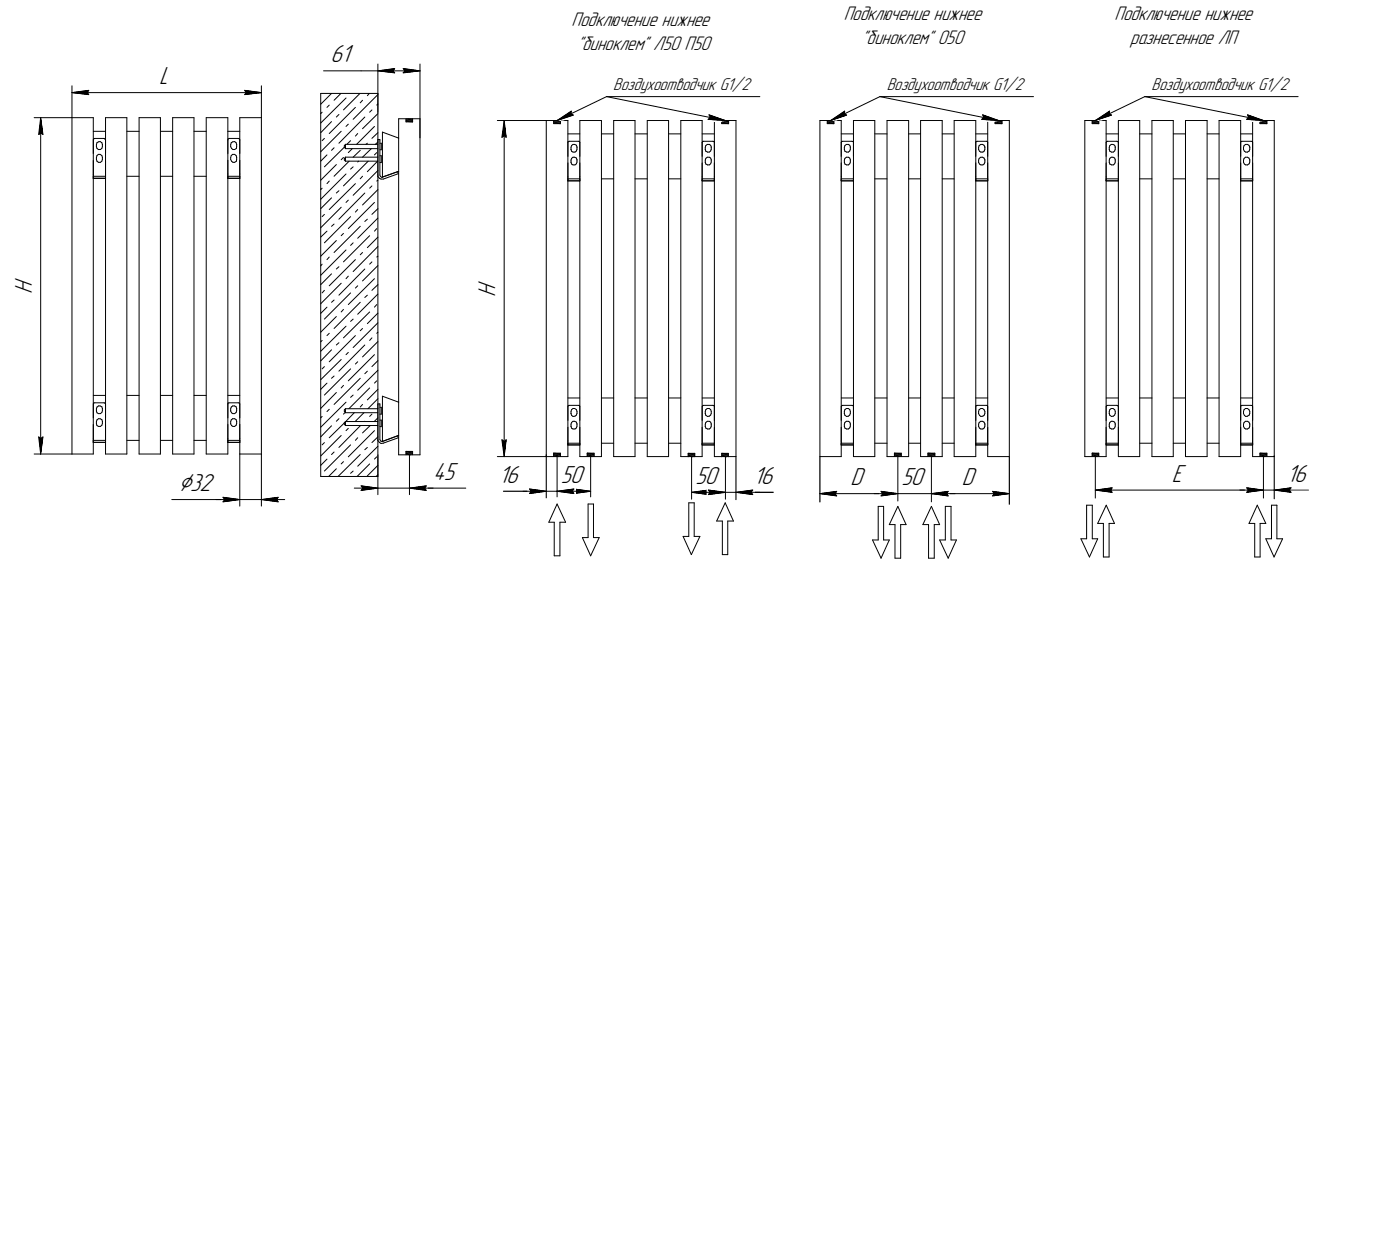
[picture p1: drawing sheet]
<svg xmlns="http://www.w3.org/2000/svg" width="417mm" height="370mm" viewBox="0 0 417 370" stroke-linecap="round" stroke-linejoin="round" font-family="sans-serif">
<defs><g id="words">
<text font-size="8.5" x="53.2" y="146.1">Ç32</text>
<g font-size="7.8">
<text x="98.4" y="18.5">61</text>
<text x="47.4" y="25">L</text>
<text x="9.6" y="87.5" transform="rotate(-90 9.6 87.5)">H</text>
<text x="147.5" y="88.3" transform="rotate(-90 147.5 88.3)">H</text>
<text x="128.9" y="142.7">45</text>
<text x="148.5" y="143.6">16</text>
<text x="166.9" y="143.6">50</text>
<text x="207" y="143.9">50</text>
<text x="224.3" y="143.9">16</text>
<text x="348.8" y="143.3">E</text>
<text x="383.1" y="143.3">16</text>
<text x="253.1" y="144.3">D</text>
<text x="268.3" y="144.3">50</text>
<text x="286.3" y="144.3">D</text>
</g>
<g font-size="6.2">
<text x="251.1" y="6">Подключение нижнее</text>
<text x="331.8" y="6">Подключение нижнее</text>
<text x="170.1" y="7.9">Подключение нижнее</text>
<text x="171.9" y="14.9">&quot;биноклем&quot; Л50 П50</text>
<text x="256.6" y="13">&quot;биноклем&quot; 050</text>
<text x="336.4" y="13">разнесенное ЛП</text>
</g>
<g font-size="5.4">
<text x="182.6" y="26.7">Воздухоотводчик G1/2</text>
<text x="264" y="26.7">Воздухоотводчик G1/2</text>
<text x="342.8" y="26.7">Воздухоотводчик G1/2</text>
</g>
</g></defs>
<g fill="none" stroke="#000" stroke-width=".3">
<path d="M112.5 19v14.4zM125 19v22zM10.2 35h11.2zM12.1 39.6l.7 .4zM12.1 35l-.6 5zM12.1 35l.7 5zM12.1 35v100.1zM21.4 25.5v9.5zM21.4 35v100.1zM21.4 35h6.4zM21.4 27.6l5-.7zM21.4 27.6h56.4z"/>
<path d="M21.4 27.6l5 .6zM25.9 27.6l.5 .6zM26.4 26.9l-.5 .7zM27.8 35v100.1zM27.8 39.1h3.6zM31.4 35v100.1zM31.4 35h6.4zM37.8 35v100.1zM37.8 39.1h3.6zM41.4 35v100.1zM41.4 35h6.4zM47.8 35v100.1z"/>
<path d="M47.8 39.1h3.6zM51.4 35v100.1zM51.4 35h6.3zM57.7 35v100.1zM57.7 39.1h3.7zM61.4 35v100.1zM61.4 35h6.4zM67.8 35v100.1zM67.8 39.1h3.6zM71.4 35v100.1zM71.4 35h6.4zM72.8 26.9l5 .7z"/>
<path d="M72.8 26.9l.5 .7zM72.8 28.2l5-.6zM73.3 27.6l-.5 .6zM77.8 25.5v9.5zM77.8 35v100.1zM95.5 27.8h17zM95.5 27.8v114zM95.5 36.6l7.5-7.4zM95.5 31l3.2-3.2zM95.5 33.8l.4-.4zM96.3 21.1h11.2zM97.3 31.9l.7-.6z"/>
<path d="M98 39.7l7.8-7.8zM98.7 36.2l-3.2 3.3zM99.4 29.8l2.1-2zM100.1 34.8l.8-.7zM102.2 32.7l4.9-4.9zM103 37.6l.7-.7zM105.1 35.5l7.4-7.4zM106.5 39.7l-.7 .8zM107.5 21.1h5zM107.9 29.8l-.7 .8zM107.9 38.3l4.6-4.5zM108.6 34.8l-7.7 7.8z"/>
<path d="M109.9 27.8l-.5 .7zM110 33.4l.7-.7zM112.1 31.3l.4-.4zM112.5 27.8v114zM112.5 21.1l5-.7zM112.5 21.1h12.5zM112.5 21.1l5 .6zM113.8 39.3l4.9 1.8zM113.8 39.3v13.4zM117 21.1l.5 .6zM117.5 20.4l-.5 .7zM118.7 35.3v5.8z"/>
<path d="M118.7 35.3h6.3zM120 20.4l5 .7zM120 21.7l5-.6zM120 20.4l.5 .7zM120.5 21.1l-.5 .6zM120.9 35.3v1zM120.9 36.3h1.9zM120.9 36.1l1.9 .2zM120.9 35.8l1.9 .3zM120.9 35.7l1.9 .1zM120.9 35.4l1.9 .3zM121.4 35.3l1.4 .1z"/>
<path d="M122.8 35.3v1zM125 35.3v100zM148 35.9h14.6zM150.1 35.9l.6 5zM150.1 35.9v99.9zM150.1 35.9l-.7 5zM162.6 35.9v99.9zM162.6 35.9h6.4zM164.8 35.9v.9zM164.8 36.8h2zM164.8 36.6l2 .2zM164.8 36.4l2 .2z"/>
<path d="M164.8 36.2l2 .2zM164.8 35.9l2 .3zM165.4 35.9h1.4zM165.8 35.9l14.8-7.2zM165.8 35.9l4.8-1.7zM165.8 35.9l4.3-2.8zM166.8 35.9v.9zM169 35.9v99.9zM169 39.8h3.6zM169.9 33.9l.7 .3zM170.1 33.1l-.2 .8zM172.6 35.9v99.9z"/>
<path d="M172.6 35.9h6.4zM179 35.9v99.9zM179 39.8h3.7zM180.6 28.7l35.3 7.2zM180.6 28.7h45.6zM182.7 35.9v99.9zM182.7 35.9h6.3zM189 35.9v99.9zM189 39.8h3.7zM192.7 35.9v99.9zM192.7 35.9h6.3zM199 35.9v99.9z"/>
<path d="M199 39.8h3.7zM202.7 35.9v99.9zM202.7 35.9h6.3zM209 35.9v99.9zM209 39.8h3.6zM210.8 35.5l.7-.6zM210.8 35.5l5.1 .4zM211 34.2l.5 .7zM211 34.2l4.9 1.7zM212.6 35.9v99.9zM212.6 35.9h6.5zM214.8 35.9v.9z"/>
<path d="M214.8 36.8h2.1zM214.8 36.6l2.1 .2zM214.8 36.4l2.1 .2zM214.8 36.2l2.1 .2zM214.8 35.9l2.1 .3zM215.4 35.9h1.5zM216.9 35.9v.9zM219.1 35.9v99.9zM244.1 35.9v99.9zM244.1 35.9h6.3zM246.3 35.9v.9zM246.3 36.8h1.9z"/>
<path d="M246.3 36.6l1.9 .2zM246.3 36.4l1.9 .2zM246.3 36.2l1.9 .2zM246.3 35.9l1.9 .3zM246.8 35.9h1.4zM247.3 35.9l4.1-2.8zM247.3 35.9l4.7-1.7zM247.3 35.9l14.6-7.2zM248.2 35.9v.9zM250.4 35.9v99.9zM250.4 39.8h3.6zM251.3 33.9l.7 .3z"/>
<path d="M251.4 33.1l-.1 .8zM254 35.9v99.9zM254 35.9h6.4zM260.4 35.9v99.9zM260.4 39.8h3.6zM261.9 28.7l35.3 7.2zM261.9 28.7h45.7zM264 35.9v99.9zM264 35.9h6.5zM270.5 35.9v99.9zM270.5 39.8h3.5zM274 35.9v99.9z"/>
<path d="M274 35.9h6.5zM280.5 35.9v99.9zM280.5 39.8h3.5zM284 35.9v99.9zM284 35.9h6.5zM290.5 35.9v99.9zM290.5 39.8h3.5zM292.2 35.5l5 .4zM292.2 35.5l.6-.6zM292.5 34.2l.3 .7zM292.5 34.2l4.7 1.7zM294 35.9v99.9z"/>
<path d="M294 35.9h6.4zM296.2 35.9v.9zM296.2 36.8h2zM296.2 36.6l2 .2zM296.2 36.4l2 .2zM296.2 36.2l2 .2zM296.2 35.9l2 .3zM296.8 35.9h1.4zM298.2 35.9v.9zM300.4 35.9v99.9zM322.9 35.9v99.9zM322.9 35.9h6.4z"/>
<path d="M325.1 35.9v.9zM325.1 36.8h2zM325.1 36.6l2 .2zM325.1 36.4l2 .2zM325.1 36.2l2 .2zM325.1 35.9l2 .3zM325.6 35.9h1.5zM326 35.9l4.9-1.7zM326 35.9l4.3-2.8zM326 35.9l14.8-7.2zM327.1 35.9v.9zM329.3 35.9v99.9z"/>
<path d="M329.3 39.8h3.6zM330.1 33.9l.8 .3zM330.3 33.1l-.2 .8zM332.9 35.9v99.9zM332.9 35.9h6.3zM339.2 35.9v99.9zM339.2 39.8h3.7zM340.8 28.7l35.3 7.2zM340.8 28.7h45.6zM342.9 35.9v99.9zM342.9 35.9h6.3zM349.2 35.9v99.9z"/>
<path d="M349.2 39.8h3.7zM352.9 35.9v99.9zM352.9 35.9h6.4zM359.3 35.9v99.9zM359.3 39.8h3.6zM362.9 35.9v99.9zM362.9 35.9h6.4zM369.3 35.9v99.9zM369.3 39.8h3.6zM371.1 35.5l.6-.6zM371.1 35.5l5 .4zM371.3 34.2l.4 .7z"/>
<path d="M371.3 34.2l4.8 1.7zM372.9 35.9v99.9zM372.9 35.9h6.4zM375.1 35.9v.9zM375.1 36.8h2zM375.1 36.6l2 .2zM375.1 36.4l2 .2zM375.1 36.2l2 .2zM375.1 35.9l2 .3zM375.7 35.9h1.4zM377.1 35.9v.9zM379.3 35.9v99.9z"/>
<path d="M11.5 40l.6-.4zM27.8 53h3.6zM27.8 52.5h3.6zM27.8 51.8v1.2zM27.8 47.7v4.1zM27.8 41.6v4.1zM27.8 52.5v.5zM27.9 41.4l.3-.2zM27.9 41.4l-.1 .2zM28.2 41.2h2.8zM28.7 47.5l.2 .5zM28.7 43.6l.2 .6z"/>
<path d="M28.7 46.9v.6zM28.7 43.1v.5zM28.9 46.3l.4-.4zM28.9 42.5l.4-.3zM28.9 46.3l-.2 .6zM28.9 42.5l-.2 .6zM28.9 48l.4 .3zM28.9 44.2l.4 .3zM29.3 45.9h.5zM29.3 42.2l.5-.1zM29.3 48.3h.6zM29.3 44.5h.6z"/>
<path d="M29.8 45.9l.5 .4zM29.8 42.1l.5 .4zM29.9 48.3l.4-.3zM29.9 44.5l.4-.3zM30.3 46.3l.2 .5zM30.3 42.5l.2 .5zM30.5 47.5l-.2 .5zM30.5 43.1v.5zM30.5 43.6l-.2 .6zM30.5 46.8h.1M30.5 43h.1M30.5 46.9v.6z"/>
<path d="M31 41.2l.2 .2zM31.2 41.4l.2 .2zM31.4 51.8v1.2zM31.4 47.7v4.1zM31.4 41.6v4.1zM31.4 52.5v.5zM37.8 52.5h3.6zM47.8 52.5h3.6zM57.7 52.5h3.7zM67.8 52.5h3.6zM67.8 51.8v1.2zM67.8 47.7v4.1z"/>
<path d="M67.8 41.6v4.1zM67.8 52.5v.5zM67.8 53h3.6zM67.9 41.4l-.1 .2zM67.9 41.4l.3-.2zM68.2 41.2h2.8zM68.7 46.9v.6zM68.7 43.1v.5zM68.7 47.5l.2 .5zM68.7 43.6l.2 .6zM68.8 46.3l.5-.4zM68.8 42.5l.5-.3z"/>
<path d="M68.8 46.3l-.1 .6zM68.8 42.5l-.1 .6zM68.9 48l.4 .3zM68.9 44.2l.4 .3zM69.3 45.9h.5zM69.3 42.2l.5-.1zM69.3 48.3h.5zM69.3 44.5h.5zM69.8 45.9l.5 .4zM69.8 42.1l.5 .4zM69.9 48.3l.5-.3zM69.9 44.5l.5-.3z"/>
<path d="M70.3 46.3l.1 .5zM70.3 42.5l.1 .5zM70.4 47.5v.5zM70.4 43.1v.5zM70.4 43.6v.6zM70.4 46.8h.1M70.4 43h.1M70.4 46.9v.6zM71 41.2l.3 .2zM71.3 41.4l.1 .2zM71.4 51.8v1.2zM71.4 47.7v4.1z"/>
<path d="M71.4 41.6v4.1zM71.4 52.5v.5zM95.5 59.3l7.5-7.5zM95.5 53.6l4.6-4.6zM95.5 47.9l1.8-1.8zM95.5 56.4l.4-.4zM95.5 45.2l6.1-6.1zM95.9 41.9l.7-.7zM96.6 49.6l5.9-5.8zM98 53.9l-.7 .7zM98.7 44.7l.7-.7zM99.4 52.4l4.5-4.5z"/>
<path d="M100.1 57.4l.8-.6zM101.6 47.5l.6-.7zM102.2 55.3l7.4-7.4zM102.5 43.4v.4zM102.5 43.8l.3 .4zM102.5 47.2v.4zM102.5 47.6l.3 .3zM102.8 43h9.7zM102.8 46.8h9.7zM102.8 44.2h9.7zM102.8 43l-.3 .4zM102.8 43v1.2z"/>
<path d="M102.8 47.9h9.7zM102.8 46.8l-.3 .4zM102.8 46.8v1.1zM103.3 43l1.1-1.1zM103.7 45.4l1.2-1.2zM104.4 50.3l.7-.7zM105.1 58.1l7.4-7.4zM105.1 46.8l2.1-2.1zM106.1 43l5.4-5.4zM106.5 48.2l.2-.3zM107.9 52.4l-.7 .8zM107.9 46.8l2.6-2.6z"/>
<path d="M108.6 57.4l-7.7 7.8zM108.9 43l.5-.4zM110 56l.7-.7zM110.7 41.2l1.8-1.7zM111.5 46.1l.6-.7zM111.7 43l.8-.7zM112.1 53.9l.4-.3zM112.4 47.9l-3 3.2zM112.5 52.1v.4zM112.5 41.9v10.2zM112.5 41.5h.6zM112.5 41.5v.4z"/>
<path d="M112.5 52.5l.4 .5zM112.9 53l.5 .3zM113.1 44.6h.4zM113.1 48.4h.4zM113.1 41.9v10.2zM113.1 52.1l.1 .4zM113.1 41.5v.4zM113.1 42.6h.4zM113.1 46.3h.4zM113.2 52.5l.5 .3zM113.4 53.3h.7zM113.5 42.6v2z"/>
<path d="M113.5 46.3v2.1zM113.7 52.8l.1-.1zM113.8 52.7l4.9-1.7zM113.8 52.7l4.5-1.6zM114.1 53.3l4.5-1.6zM118.3 51.1l.3 .6zM118.7 51v68.7zM118.7 41.1v9.9zM149.4 40.9l.7-.6zM150.1 40.3l.6 .6zM169 53.8h3.6zM169 53.2h3.6z"/>
<path d="M169 52.6v1.2zM169 48.5v4.1zM169 42.4v4.1zM169 53.2v.6zM169.1 42.1l.4-.1zM169.1 42.1l-.1 .3zM169.5 42h2.8zM170 48.3h.1M170 44.5h.1M170 47.6v.6zM170 43.8v.6zM170 48.3l.1 .5z"/>
<path d="M170 44.5l.1 .5zM170.1 47.1l-.1 .5zM170.1 43.3l-.1 .5zM170.1 47.1l.5-.3zM170.1 43.3l.5-.3zM170.1 48.8l.5 .3zM170.1 45l.5 .3zM170.6 49.1h.6zM170.6 45.3h.6zM170.6 46.8h.5zM170.6 43h.5zM171.1 46.8l.5 .2z"/>
<path d="M171.1 43l.5 .2zM171.2 49.1l.4-.4zM171.2 45.3l.4-.4zM171.6 47l.1 .5zM171.6 43.2l.1 .5zM171.7 48.2l-.1 .5zM171.7 43.8v.6zM171.7 44.4l-.1 .5zM171.7 47.5h.1M171.7 43.7h.1M171.7 47.6v.6zM172.3 42l.2 .1z"/>
<path d="M172.5 42.1l.1 .3zM172.6 52.6v1.2zM172.6 48.5v4.1zM172.6 42.4v4.1zM172.6 53.2v.6zM179 53.2h3.7zM189 53.2h3.7zM199 53.2h3.7zM209 53.2h3.6zM209 52.6v1.2zM209 48.5v4.1zM209 42.4v4.1z"/>
<path d="M209 53.2v.6zM209 53.8h3.6zM209.2 42.1l-.2 .3zM209.2 42.1l.2-.1zM209.4 42h2.8zM209.9 48.3l.2 .5zM209.9 44.5l.2 .5zM209.9 48.3h.1M209.9 44.5h.1M209.9 47.6v.6zM209.9 43.8v.6zM210.1 47.1l.4-.3z"/>
<path d="M210.1 43.3l.4-.3zM210.1 48.8l.5 .3zM210.1 45l.5 .3zM210.1 47.1l-.2 .5zM210.1 43.3l-.2 .5zM210.5 46.8h.6zM210.5 43h.6zM210.6 49.1h.5zM210.6 45.3h.5zM211.1 46.8l.4 .2zM211.1 43l.4 .2zM211.1 49.1l.4-.4z"/>
<path d="M211.1 45.3l.4-.4zM211.5 47l.2 .5zM211.5 43.2l.2 .5zM211.7 48.2l-.2 .5zM211.7 43.8v.6zM211.7 44.4l-.2 .5zM211.7 47.5h.1M211.7 43.7h.1M211.7 47.6v.6zM212.2 42l.4 .1zM212.6 42.1v.3zM212.6 52.6v1.2z"/>
<path d="M212.6 48.5v4.1zM212.6 42.4v4.1zM212.6 53.2v.6zM250.4 53.2h3.6zM250.4 52.6v1.2zM250.4 48.5v4.1zM250.4 42.4v4.1zM250.4 53.2v.6zM250.4 53.8h3.6zM250.6 42.1l-.2 .3zM250.6 42.1l.2-.1zM250.8 42h2.8z"/>
<path d="M251.3 48.3l.2 .5zM251.3 44.5l.2 .5zM251.3 48.3h.1M251.3 44.5h.1M251.3 47.6v.6zM251.3 43.8v.6zM251.5 47.1l.4-.3zM251.5 43.3l.4-.3zM251.5 48.8l.5 .3zM251.5 45l.5 .3zM251.5 47.1l-.2 .5zM251.5 43.3l-.2 .5z"/>
<path d="M251.9 46.8h.6zM251.9 43h.6zM252 49.1h.5zM252 45.3h.5zM252.5 46.8l.4 .2zM252.5 43l.4 .2zM252.5 49.1l.4-.4zM252.5 45.3l.4-.4zM252.9 47l.2 .5zM252.9 43.2l.2 .5zM253.1 48.2l-.2 .5zM253.1 43.8v.6z"/>
<path d="M253.1 44.4l-.2 .5zM253.1 47.5h.1M253.1 43.7h.1M253.1 47.6v.6zM253.6 42l.4 .1zM254 42.1v.3zM254 52.6v1.2zM254 48.5v4.1zM254 42.4v4.1zM254 53.2v.6zM260.4 53.2h3.6zM270.5 53.2h3.5z"/>
<path d="M280.5 53.2h3.5zM290.5 53.8h3.5zM290.5 53.2h3.5zM290.5 52.6v1.2zM290.5 48.5v4.1zM290.5 42.4v4.1zM290.5 53.2v.6zM290.5 42.1l.4-.1zM290.5 42.1v.3zM290.9 42h2.8zM291.3 48.3l.3 .5zM291.3 44.5l.3 .5z"/>
<path d="M291.3 48.3h.1M291.3 44.5h.1M291.3 47.6v.6zM291.3 43.8v.6zM291.5 47.1l.5-.3zM291.5 43.3l.5-.3zM291.5 47.1l-.2 .5zM291.5 43.3l-.2 .5zM291.6 48.8l.4 .3zM291.6 45l.4 .3zM292 46.8h.5zM292 43h.5z"/>
<path d="M292 49.1h.6zM292 45.3h.6zM292.5 46.8l.4 .2zM292.5 43l.4 .2zM292.6 49.1l.4-.4zM292.6 45.3l.4-.4zM292.9 47l.3 .5zM292.9 43.2l.3 .5zM293.2 48.2l-.2 .5zM293.2 43.8v.6zM293.2 44.4l-.2 .5zM293.2 47.5h.1"/>
<path d="M293.2 43.7h.1M293.2 47.6v.6zM293.7 42l.2 .1zM293.9 42.1l.1 .3zM294 52.6v1.2zM294 48.5v4.1zM294 42.4v4.1zM294 53.2v.6zM329.3 53.2h3.6zM329.3 52.6v1.2zM329.3 48.5v4.1zM329.3 42.4v4.1z"/>
<path d="M329.3 53.2v.6zM329.3 53.8h3.6zM329.4 42.1l-.1 .3zM329.4 42.1l.3-.1zM329.7 42h2.8zM330.2 48.3l.2 .5zM330.2 44.5l.2 .5zM330.2 48.3h.1M330.2 44.5h.1M330.2 47.6v.6zM330.2 43.8v.6zM330.4 47.1l.4-.3z"/>
<path d="M330.4 43.3l.4-.3zM330.4 48.8l.5 .3zM330.4 45l.5 .3zM330.4 47.1l-.2 .5zM330.4 43.3l-.2 .5zM330.8 46.8h.5zM330.8 43h.5zM330.9 49.1h.5zM330.9 45.3h.5zM331.3 46.8l.5 .2zM331.3 43l.5 .2zM331.4 49.1l.4-.4z"/>
<path d="M331.4 45.3l.4-.4zM331.8 47l.2 .5zM331.8 43.2l.2 .5zM332 48.2l-.2 .5zM332 43.8v.6zM332 44.4l-.2 .5zM332 47.5h.1M332 43.7h.1M332 47.6v.6zM332.5 42l.2 .1zM332.7 42.1l.2 .3zM332.9 52.6v1.2z"/>
<path d="M332.9 48.5v4.1zM332.9 42.4v4.1zM332.9 53.2v.6zM339.2 53.2h3.7zM349.2 53.2h3.7zM359.3 53.2h3.6zM369.3 53.8h3.6zM369.3 53.2h3.6zM369.3 52.6v1.2zM369.3 48.5v4.1zM369.3 42.4v4.1zM369.3 53.2v.6z"/>
<path d="M369.4 42.1l.2-.1zM369.4 42.1l-.1 .3zM369.6 42h2.8zM370.2 48.3h.1M370.2 44.5h.1M370.2 47.6v.6zM370.2 43.8v.6zM370.2 48.3l.2 .5zM370.2 44.5l.2 .5zM370.3 47.1l-.1 .5zM370.3 43.3l-.1 .5zM370.3 47.1l.4-.3z"/>
<path d="M370.3 43.3l.4-.3zM370.4 48.8l.4 .3zM370.4 45l.4 .3zM370.7 46.8h.6zM370.7 43h.6zM370.8 49.1h.5zM370.8 45.3h.5zM371.3 49.1l.5-.4zM371.3 45.3l.5-.4zM371.3 46.8l.5 .2zM371.3 43l.5 .2zM371.8 47l.2 .5z"/>
<path d="M371.8 43.2l.2 .5zM372 48.2l-.2 .5zM372 43.8v.6zM372 44.4l-.2 .5zM372 47.5h.1M372 43.7h.1M372 47.6v.6zM372.4 42l.4 .1zM372.8 42.1l.1 .3zM372.9 52.6v1.2zM372.9 48.5v4.1zM372.9 42.4v4.1z"/>
<path d="M372.9 53.2v.6zM95.5 76.2l4.6-4.6zM95.5 70.6l1.8-1.8zM95.5 67.8l6.1-6.1zM95.5 62.1l3.2-3.2zM95.9 78.6l-.4 .5zM95.9 64.5l.7-.7zM96.6 72.2l7.8-7.7zM98 76.5l-.7 .7zM98 62.3l7.8-7.7zM98.7 67.3l.7-.6zM99.4 75.1l7.8-7.8z"/>
<path d="M101.6 70.1l.6-.6zM102.2 77.9l7.8-7.8zM103 60.2l.7-.7zM103.7 68l7.8-7.8zM104.4 73l.7-.8zM106.5 62.3l-.7 .8zM106.5 70.9l6-6zM107.2 75.8l.7-.7zM107.9 61l4.6-4.6zM108.6 65.9l.8-.7zM109.4 73.7l3.1-3.1zM110 78.6l.7-.7z"/>
<path d="M110.7 63.8l1.8-1.7zM112.1 68l-.6 .8zM112.1 76.5l.4-.3zM112.5 73.3l-7.4 7.5zM95.5 98.8l4.6-4.6zM95.5 93.2l1.8-1.8zM95.5 81.9l7.5-7.5zM95.5 90.4l6.1-6.1zM95.5 84.7l3.2-3.2zM96.6 94.9l7.8-7.8zM96.6 86.4l-.7 .7zM97.3 99.8l.7-.6z"/>
<path d="M98 85l7.8-7.8zM98.7 89.9l.7-.6zM99.4 97.7l7.8-7.8zM100.1 80l.8-.6zM102.2 92.1l-.6 .7zM103.7 82.2l-.7 .7zM103.7 90.6l7.8-7.7zM104.4 95.6l.7-.7zM105.8 85.7l.7-.7zM106.5 93.5l6-6zM107.2 98.4l.7-.7zM107.9 83.6l4.6-4.6z"/>
<path d="M108.6 80l-7.7 7.8zM108.6 88.5l.8-.7zM109.4 96.3l3.1-3.1zM110.7 86.4l1.8-1.7zM112.1 90.6l-.6 .8zM112.1 99.2l.4-.4zM27.8 117.6h3.6zM27.9 119.9l.3-.1zM27.9 119.9l-.1 .3zM28.2 119.8h2.8zM31 119.8l.2 .1zM31.2 119.9l.2 .3z"/>
<path d="M37.8 117.6h3.6zM47.8 117.6h3.6zM57.7 117.6h3.7zM67.8 117.6h3.6zM67.9 119.9l-.1 .3zM67.9 119.9l.3-.1zM68.2 119.8h2.8zM71 119.8l.3 .1zM71.3 119.9l.1 .3zM95.5 115.9l1.8-1.9zM95.5 104.5l7.5-7.4zM95.5 113l6.1-6z"/>
<path d="M95.5 101.7l.4-.4zM95.9 109.8l.7-.7zM96.6 117.5l7.8-7.7zM98 107.6l7.8-7.8zM98.7 112.5l.7-.6zM98.7 104.1l-3.2 3.3zM100.1 116.8l-4.6 4.7zM100.1 102.6l.8-.6zM102.2 114.7l-.6 .7zM102.2 100.5l7.8-7.7zM103 105.5l.7-.7zM103.7 113.3l7.8-7.8z"/>
<path d="M104.4 118.2l.7-.7zM105.1 103.4l7.4-7.4zM105.8 108.3l.7-.7zM106.5 116.1l6-5.9zM107.9 106.2l4.6-4.6zM108.6 102.6l-7.7 7.8zM108.6 111.2l.8-.8zM109.4 119l3.1-3.1zM110.7 100.5l-.7 .8zM110.7 109.1l1.8-1.8zM111.5 114l.6-.7zM113.8 117.9l4.9 1.8z"/>
<path d="M113.8 117.9v13.4zM118.7 119.7v9.9zM169 118.4h3.6zM179 118.4h3.7zM189 118.4h3.7zM199 118.4h3.7zM209 118.4h3.6zM250.4 118.4h3.6zM260.4 118.4h3.6zM270.5 118.4h3.5zM280.5 118.4h3.5zM290.5 118.4h3.5z"/>
<path d="M329.3 118.4h3.6zM339.2 118.4h3.7zM349.2 118.4h3.7zM359.3 118.4h3.6zM369.3 118.4h3.6zM10.2 135.1h11.2zM11.5 130l.6 .5zM11.5 130l.6 5.1zM12.1 130.5l.7-.5zM12.8 130l-.7 5.1zM21.4 135.1h6.4zM27.8 131.6h3.6z"/>
<path d="M27.8 131h3.6zM27.8 130.4v1.2zM27.8 126.3v4.1zM27.8 120.2v4.1zM27.8 131v.6zM28.7 126.1l.2 .5zM28.7 122.3l.2 .5zM28.7 126.1h.1M28.7 122.3h.1M28.7 125.4v.6zM28.7 121.6v.6zM28.9 124.9l.4-.3z"/>
<path d="M28.9 121.1l.4-.3zM28.9 124.9l-.2 .5zM28.9 121.1l-.2 .5zM28.9 126.6l.4 .3zM28.9 122.8l.4 .3zM29.3 124.6h.5zM29.3 120.8h.5zM29.3 126.9h.6zM29.3 123.1h.6zM29.8 124.6l.5 .2zM29.8 120.8l.5 .2zM29.9 126.9l.4-.4z"/>
<path d="M29.9 123.1l.4-.4zM30.3 124.8l.2 .5zM30.3 121l.2 .5zM30.5 126l-.2 .5zM30.5 121.6v.6zM30.5 122.2l-.2 .5zM30.5 125.3h.1M30.5 121.5h.1M30.5 125.4v.6zM31.4 135.1h6.4zM31.4 130.4v1.2zM31.4 126.3v4.1z"/>
<path d="M31.4 120.2v4.1zM31.4 131v.6zM37.8 131h3.6zM41.4 135.1h6.4zM47.8 131h3.6zM51.4 135.1h6.3zM57.7 131h3.7zM61.4 135.1h6.4zM67.8 131h3.6zM67.8 130.4v1.2zM67.8 126.3v4.1zM67.8 120.2v4.1z"/>
<path d="M67.8 131v.6zM67.8 131.6h3.6zM68.7 126.1h.1M68.7 122.3h.1M68.7 125.4v.6zM68.7 121.6v.6zM68.7 126.1l.2 .5zM68.7 122.3l.2 .5zM68.8 124.9l.5-.3zM68.8 121.1l.5-.3zM68.8 124.9l-.1 .5zM68.8 121.1l-.1 .5z"/>
<path d="M68.9 126.6l.4 .3zM68.9 122.8l.4 .3zM69.3 124.6h.5zM69.3 120.8h.5zM69.3 126.9h.5zM69.3 123.1h.5zM69.8 126.9l.5-.4zM69.8 123.1l.5-.4zM69.8 124.6l.5 .2zM69.8 120.8l.5 .2zM70.3 124.8l.1 .5zM70.3 121l.1 .5z"/>
<path d="M70.4 126l-.1 .5zM70.4 121.6v.6zM70.4 122.2l-.1 .5zM70.4 125.3h.1M70.4 121.5h.1M70.4 125.4v.6zM71.4 135.1v15.5zM71.4 135.1h6.4zM71.4 130.4v1.2zM71.4 126.3v4.1zM71.4 120.2v4.1zM71.4 131v.6z"/>
<path d="M77.8 135.1v15.5zM95.5 127.1l7.5-7.4zM95.5 135.7l6.1-6.1zM95.5 124.3l.4-.4zM95.9 132.4l.7-.7zM97.3 136.6l-1.8 1.9zM97.3 122.5l.7-.7zM98 130.2l4.5-4.4zM98.7 135.2l.7-.7zM98.7 126.7l-3.2 3.3zM99.4 120.3l7.8-7.8zM100.1 125.3l.8-.7z"/>
<path d="M101.6 138l.6-.6zM102.2 123.2l.5-.5zM102.5 121.9v.5zM102.5 122.4l.3 .4zM102.5 125.8v.4zM102.5 126.2l.3 .4zM102.8 121.6h9.7zM102.8 125.4h9.7zM102.8 122.8h9.7zM102.8 121.6l-.3 .3zM102.8 121.6v1.2zM102.8 126.6h9.7z"/>
<path d="M102.8 125.4l-.3 .4zM102.8 125.4v1.2zM103 128.1l.7-.7zM103.7 135.9l7.8-7.8zM103.8 121.6l6.2-6.2zM105.5 122.8l-2.6 2.6zM105.7 125.4l2.6-2.6zM106.5 130.2l-.7 .8zM106.5 138.7l6-5.9zM107.3 126.6l-6.4 6.5zM107.9 120.3l-.7 .8zM107.9 128.8l2.3-2.2z"/>
<path d="M108.6 125.4h.1M108.6 133.8l.8-.7zM109.5 121.6l3-3zM110 123.9l.7-.7zM110.7 131.7l1.8-1.7zM111.4 125.4l1.1-1.1zM111.5 136.6l.6-.7zM112.3 121.6l.2-.2zM112.5 130.8v.3zM112.5 120.5v10.3zM112.5 120.2h.6zM112.5 120.2v.3z"/>
<path d="M112.5 135.3v11.9zM112.5 131.1l.4 .5zM112.9 131.6l.5 .3zM113.1 123.2h.4zM113.1 126.9h.4zM113.1 120.5v10.3zM113.1 130.8l.1 .4zM113.1 120.2v.3zM113.1 121.2h.4zM113.1 125h.4zM113.2 131.2l.5 .1zM113.4 131.9h.7z"/>
<path d="M113.5 121.2v2zM113.5 125v1.9zM113.7 131.3h.1zM113.8 131.3l4.9-1.7zM113.8 131.3l4.5-1.6zM114.1 131.9l4.5-1.7zM118.3 129.7l.3 .5zM118.7 129.6v5.7zM118.7 135.3h6.3zM120.9 134.3v1zM120.9 134.3h1.9zM120.9 134.3l1.9 .2z"/>
<path d="M120.9 134.5l1.9 .2zM120.9 134.7l1.9 .2zM120.9 134.9l1.9 .3zM120.9 135.2l1.4 .1zM121.9 135.3v11.9zM122.8 134.3v1zM148 135.8h14.6zM149.4 130.9l.7 4.9zM149.4 130.9l.7 .5zM150.1 131.4l.6-.5zM150.7 130.9l-.6 4.9zM162.6 135.8h6.4z"/>
<path d="M162.6 135.2v12.9zM164.8 134.8h2zM164.8 134.8l2 .2zM164.8 135l2 .3zM164.8 135.3l2 .1zM164.8 135.4l2 .3zM164.8 135.7l1.4 .1zM164.8 134.8v1zM165.8 135.3v12.5zM166.8 134.8v1zM169 132.4h3.6zM169 131.9h3.6z"/>
<path d="M169 131.2v1.2zM169 127.1v4.1zM169 121v4.1zM169 131.9v.5zM169.1 120.7l.4-.1zM169.1 120.7l-.1 .3zM169.5 120.6h2.8zM170 126.9h.1M170 123.1h.1M170 126.2v.6zM170 122.4v.6zM170 126.9l.1 .5z"/>
<path d="M170 123.1l.1 .5zM170.1 125.7l-.1 .5zM170.1 121.9l-.1 .5zM170.1 125.7l.5-.4zM170.1 121.9l.5-.4zM170.1 127.4l.5 .2zM170.1 123.6l.5 .3zM170.6 127.6h.6zM170.6 123.9l.6-.1zM170.6 125.3h.5zM170.6 121.5h.5zM171.1 125.3l.5 .3z"/>
<path d="M171.1 121.5l.5 .4zM171.2 127.6l.4-.3zM171.2 123.8l.4-.3zM171.6 125.6l.1 .5zM171.6 121.9l.1 .5zM171.7 126.8l-.1 .5zM171.7 122.4v.6zM171.7 123l-.1 .5zM171.7 126.1h.1M171.7 126.2v.6zM172.3 120.6l.2 .1zM172.5 120.7l.1 .3z"/>
<path d="M172.6 135.8h6.4zM172.6 131.2v1.2zM172.6 127.1v4.1zM172.6 121v4.1zM172.6 131.9v.5zM174.8 134.8h2zM174.8 134.8l2 .2zM174.8 135l2 .3zM174.8 135.3l2 .1zM174.8 135.4l2 .3zM174.8 135.7l1.4 .1zM174.8 134.8v1z"/>
<path d="M175.8 135.3v12.5zM176.8 134.8v1zM179 131.9h3.7zM182.7 135.8h6.3zM189 131.9h3.7zM192.7 135.8h6.3zM199 131.9h3.7zM202.7 135.8h6.3zM204.9 134.9v1zM204.9 135.7l1.4 .2zM204.9 134.9h1.9zM204.9 134.9l1.9 .2z"/>
<path d="M204.9 135.1l1.9 .2zM204.9 135.3l1.9 .2zM204.9 135.5l1.9 .2zM205.9 136v12.5zM206.8 134.9v1zM209 131.9h3.6zM209 131.2v1.2zM209 127.1v4.1zM209 121v4.1zM209 131.9v.5zM209 132.4h3.6zM209.2 120.7l-.2 .3z"/>
<path d="M209.2 120.7l.2-.1zM209.4 120.6h2.8zM209.9 126.9l.2 .5zM209.9 123.1l.2 .5zM209.9 126.9h.1M209.9 123.1h.1M209.9 126.2v.6zM209.9 122.4v.6zM210.1 125.7l.4-.4zM210.1 121.9l.4-.4zM210.1 127.4l.5 .2zM210.1 123.6l.5 .3z"/>
<path d="M210.1 125.7l-.2 .5zM210.1 121.9l-.2 .5zM210.5 125.3h.6zM210.5 121.5h.6zM210.6 127.6h.5zM210.6 123.9l.5-.1zM211.1 125.3l.4 .3zM211.1 121.5l.4 .4zM211.1 127.6l.4-.3zM211.1 123.8l.4-.3zM211.5 125.6l.2 .5zM211.5 121.9l.2 .5z"/>
<path d="M211.7 126.8l-.2 .5zM211.7 122.4v.6zM211.7 123l-.2 .5zM211.7 126.1h.1M211.7 126.2v.6zM212.2 120.6l.4 .1zM212.6 120.7v.3zM212.6 135.8h6.5zM212.6 131.2v1.2zM212.6 127.1v4.1zM212.6 121v4.1zM212.6 131.9v.5z"/>
<path d="M214.8 134.9v1zM214.8 135.7l1.5 .2zM214.8 134.9h2zM214.8 134.9l2 .2zM214.8 135.1l2 .2zM214.8 135.3l2 .2zM214.8 135.5l2 .2zM215.9 136v12.5zM216.8 134.9v1zM219.1 135.9v12.8zM244.1 135.8h6.3zM244.1 135.9v13.5z"/>
<path d="M250.4 131.9h3.6zM250.4 131.2v1.2zM250.4 127.1v4.1zM250.4 121v4.1zM250.4 131.9v.5zM250.4 132.4h3.6zM250.6 120.7l-.2 .3zM250.6 120.7l.2-.1zM250.8 120.6h2.8zM251.3 126.9l.2 .5zM251.3 123.1l.2 .5zM251.3 126.9h.1"/>
<path d="M251.3 123.1h.1M251.3 126.2v.6zM251.3 122.4v.6zM251.5 125.7l.4-.4zM251.5 121.9l.4-.4zM251.5 127.4l.5 .2zM251.5 123.6l.5 .3zM251.5 125.7l-.2 .5zM251.5 121.9l-.2 .5zM251.9 125.3h.6zM251.9 121.5h.6zM252 127.6h.5z"/>
<path d="M252 123.9l.5-.1zM252.5 125.3l.4 .3zM252.5 121.5l.4 .4zM252.5 127.6l.4-.3zM252.5 123.8l.4-.3zM252.9 125.6l.2 .5zM252.9 121.9l.2 .5zM253.1 126.8l-.2 .5zM253.1 122.4v.6zM253.1 123l-.2 .5zM253.1 126.1h.1M253.1 126.2v.6z"/>
<path d="M253.6 120.6l.4 .1zM254 120.7v.3zM254 135.8h6.4zM254 131.2v1.2zM254 127.1v4.1zM254 121v4.1zM254 131.9v.5zM260.4 131.9h3.6zM264 135.8h6.5zM266.2 134.8v1zM266.2 134.8h2.1zM266.2 134.8l2.1 .2z"/>
<path d="M266.2 135l2.1 .3zM266.2 135.3l2.1 .1zM266.2 135.4l2.1 .3zM266.2 135.7l1.5 .1zM267.3 136v13.1zM268.3 134.8v1zM270.5 131.9h3.5zM274 135.8h6.5zM276.2 134.8h2.1zM276.2 134.8l2.1 .2zM276.2 135l2.1 .3zM276.2 135.3l2.1 .1z"/>
<path d="M276.2 135.4l2.1 .3zM276.2 134.8v1zM276.2 135.7l1.5 .1zM277.2 136v13.3zM278.3 134.8v1zM280.5 131.9h3.5zM284 135.8h6.5zM290.5 132.4h3.5zM290.5 131.9h3.5zM290.5 131.2v1.2zM290.5 127.1v4.1zM290.5 121v4.1z"/>
<path d="M290.5 131.9v.5zM290.5 120.7l.4-.1zM290.5 120.7v.3zM290.9 120.6h2.8zM291.3 126.9l.3 .5zM291.3 123.1l.3 .5zM291.3 126.9h.1M291.3 123.1h.1M291.3 126.2v.6zM291.3 122.4v.6zM291.5 125.7l.5-.4zM291.5 121.9l.5-.4z"/>
<path d="M291.5 125.7l-.2 .5zM291.5 121.9l-.2 .5zM291.6 127.4l.4 .2zM291.6 123.6l.4 .3zM292 125.3h.5zM292 121.5h.5zM292 127.6h.6zM292 123.9l.6-.1zM292.5 125.3l.4 .3zM292.5 121.5l.4 .4zM292.6 127.6l.4-.3zM292.6 123.8l.4-.3z"/>
<path d="M292.9 125.6l.3 .5zM292.9 121.9l.3 .5zM293.2 126.8l-.2 .5zM293.2 122.4v.6zM293.2 123l-.2 .5zM293.2 126.1h.1M293.2 126.2v.6zM293.7 120.6l.2 .1zM293.9 120.7l.1 .3zM294 135.8h6.4zM294 131.2v1.2zM294 127.1v4.1z"/>
<path d="M294 121v4.1zM294 131.9v.5zM300.4 135.9v14.2zM322.9 135.8h6.4zM325.1 134.8v1zM325.1 135.7l1.4 .1zM325.1 134.8h2zM325.1 134.8l2 .2zM325.1 135l2 .3zM325.1 135.3l2 .1zM325.1 135.4l2 .3zM326 135.7v12.5z"/>
<path d="M327.1 134.8v1zM329.3 131.9h3.6zM329.3 131.2v1.2zM329.3 127.1v4.1zM329.3 121v4.1zM329.3 131.9v.5zM329.3 132.4h3.6zM329.4 120.7l-.1 .3zM329.4 120.7l.3-.1zM329.7 120.6h2.8zM330.2 126.9l.2 .5zM330.2 123.1l.2 .5z"/>
<path d="M330.2 126.9h.1M330.2 123.1h.1M330.2 126.2v.6zM330.2 122.4v.6zM330.4 125.7l.4-.4zM330.4 121.9l.4-.4zM330.4 127.4l.5 .2zM330.4 123.6l.5 .3zM330.4 125.7l-.2 .5zM330.4 121.9l-.2 .5zM330.8 125.3h.5zM330.8 121.5h.5z"/>
<path d="M330.9 127.6h.5zM330.9 123.9l.5-.1zM331.3 125.3l.5 .3zM331.3 121.5l.5 .4zM331.4 127.6l.4-.3zM331.4 123.8l.4-.3zM331.8 125.6l.2 .5zM331.8 121.9l.2 .5zM332 126.8l-.2 .5zM332 122.4v.6zM332 123l-.2 .5zM332 126.1h.1"/>
<path d="M332 126.2v.6zM332.5 120.6l.2 .1zM332.7 120.7l.2 .3zM332.9 135.8h6.3zM332.9 131.2v1.2zM332.9 127.1v4.1zM332.9 121v4.1zM332.9 131.9v.5zM339.2 131.9h3.7zM342.9 135.8h6.3zM349.2 131.9h3.7zM352.9 135.8h6.4z"/>
<path d="M359.3 131.9h3.6zM362.9 135.8h6.4zM369.3 132.4h3.6zM369.3 131.9h3.6zM369.3 131.2v1.2zM369.3 127.1v4.1zM369.3 121v4.1zM369.3 131.9v.5zM369.4 120.7l.2-.1zM369.4 120.7l-.1 .3zM369.6 120.6h2.8zM370.2 126.9h.1"/>
<path d="M370.2 123.1h.1M370.2 126.2v.6zM370.2 122.4v.6zM370.2 126.9l.2 .5zM370.2 123.1l.2 .5zM370.3 125.7l-.1 .5zM370.3 121.9l-.1 .5zM370.3 125.7l.4-.4zM370.3 121.9l.4-.4zM370.4 127.4l.4 .2zM370.4 123.6l.4 .3zM370.7 125.3h.6z"/>
<path d="M370.7 121.5h.6zM370.8 127.6h.5zM370.8 123.9l.5-.1zM371.3 127.6l.5-.3zM371.3 123.8l.5-.3zM371.3 125.3l.5 .3zM371.3 121.5l.5 .4zM371.8 125.6l.2 .5zM371.8 121.9l.2 .5zM372 126.8l-.2 .5zM372 122.4v.6zM372 123l-.2 .5z"/>
<path d="M372 126.1h.1M372 126.2v.6zM372.4 120.6l.4 .1zM372.8 120.7l.1 .3zM372.9 135.8h6.4zM372.9 131.2v1.2zM372.9 127.1v4.1zM372.9 121v4.1zM372.9 131.9v.5zM375.1 135.7l1.4 .1zM375.1 134.8v1zM375.1 134.8h2z"/>
<path d="M375.1 134.8l2 .2zM375.1 135l2 .3zM375.1 135.3l2 .1zM375.1 135.4l2 .3zM376.1 135.7v12.5zM377.1 134.8v1zM379.3 135.6v12.8zM51.1 148.6h15.3zM64.3 148.6h7.1zM66.4 148.6h5zM66.4 148l.5 .6zM66.4 149.3l5-.7z"/>
<path d="M66.4 148l5 .6zM66.9 148.6l-.5 .7zM71.4 148.6h6.4zM77.8 148.6l5 .7zM77.8 148.6h7zM77.8 148.6l5-.6zM82.3 148.6l.5 .7zM82.8 148l-.5 .6zM95.5 141.8h17zM96.6 140.1l7.8-7.7zM97.8 141.8l2.3-2.3zM100.6 141.8l6.6-6.6z"/>
<path d="M104.4 140.8l.7-.7zM105.5 145.2h7zM106.3 141.8l3.7-3.8zM107.5 144.6l5 .6zM107.5 144.6l.5 .6zM107.5 145.9l5-.7zM108 145.2l-.5 .7zM109.4 141.6l3.1-3.1zM112 141.8l.5-.5zM112.5 145.2h9.4zM121.9 145.2h5zM121.9 145.2l5 .7z"/>
<path d="M121.9 145.2h7zM121.9 145.2l5-.6zM126.4 145.2l.5 .7zM126.9 144.6l-.5 .6zM126.9 145.2h11.7zM149.8 146.2h7.9zM155.7 146.2h6.9zM157.6 146.2h5zM157.6 145.5l5 .7zM157.6 145.5l.5 .7zM157.6 146.8l5-.6zM158.1 146.2l-.5 .6z"/>
<path d="M162.6 146.2h3.2zM163.4 155.4h1.6zM165 155.4v10zM165.8 150l2.6 5.4zM165.8 146.2l5-.7zM165.8 146.2h10zM165.8 146.2l5 .6zM165.8 146.2h7zM165.8 150l-2.4 5.4zM166.7 155.4h1.7zM166.7 155.4v10zM170.3 146.2l.5 .6z"/>
<path d="M170.8 146.8l5-.6zM170.8 145.5l-.5 .7zM170.8 145.5l5 .7zM170.8 145.5l.5 .7zM171.3 146.2l-.5 .6zM173.4 159.9l2.4 5.5zM173.4 159.9h1.7zM175.1 150h1.6zM175.1 150v9.9zM176.7 159.9h1.7zM176.7 150v9.9zM178.4 159.9l-2.6 5.5z"/>
<path d="M203.3 159.6h1.7zM203.3 159.6l2.5 5.4zM205 149.6h1.6zM205 149.6v10zM205.9 146.5l5 .7zM205.9 146.5l5-.7zM205.9 146.5h10zM206.6 149.6v10zM206.6 159.6h1.7zM208.3 159.6l-2.5 5.4zM208.9 146.5h7zM210.4 146.5l.5 .7z"/>
<path d="M210.9 145.8l-.5 .7zM210.9 145.8l5 .7zM210.9 145.8l.5 .7zM210.9 147.2l5-.7zM211.4 146.5l-.5 .7zM213.3 155h1.7zM215 155v10zM215.9 149.6l-2.6 5.4zM215.9 149.6l2.4 5.4zM215.9 146.5h3.2zM216.6 155v10zM216.6 155h1.7z"/>
<path d="M219.1 146.5l5-.7zM219.1 146.5h5zM219.1 146.5l5 .7zM219.1 146.5h7zM223.6 146.5l.5 .7zM223.9 146.5h6.3zM224.1 145.8l-.5 .7zM244.1 146.9l4.9-.7zM244.1 146.9h23.2zM244.1 146.9l4.9 .6zM248.5 146.9l.5 .6zM249 146.2l-.5 .7z"/>
<path d="M260.2 146.9h7.1zM261.4 150.7h1.6zM261.4 150.7v10zM262.3 146.2l.5 .7zM262.3 147.5l5-.6zM262.3 146.2l5 .7zM262.8 146.9l-.5 .6zM263 150.7v10zM264.7 156.1h1.7zM266.4 156.1v10zM267.3 150.7l-2.6 5.4zM267.3 150.7l2.4 5.4z"/>
<path d="M267.3 146.9h9.9zM268.1 156.1h1.6zM268.1 156.1v10zM274.7 156.1h1.7zM276.4 156.1v10zM277.2 146.9l5-.7zM277.2 146.9l5 .6zM277.2 150.7l-2.5 5.4zM277.2 146.9h7.1zM277.2 146.9h23.2zM277.2 150.7l2.5 5.4zM278.1 156.1v10z"/>
<path d="M278.1 156.1h1.6zM281.4 150.7v10zM281.4 150.7h1.7zM281.7 146.9l.5 .6zM282.2 146.2l-.5 .7zM283.1 150.7v10zM295.4 147.5l5-.6zM295.4 146.2l5 .7zM295.4 146.2l.6 .7zM296 146.9l-.6 .6zM323.4 150.3h1.7zM323.4 150.3v10z"/>
<path d="M325.1 150.3v10zM326 145.8l5-.7zM326 145.8h50.1zM326 145.8l5 .7zM326.7 155.7h1.7zM328.4 155.7v10zM329.3 150.3l-2.6 5.4zM329.3 150.3l2.4 5.4zM330.1 155.7v10zM330.1 155.7h1.6zM330.6 145.8l.4 .7zM331 145.1l-.4 .7z"/>
<path d="M369.1 145.8h7zM371.1 145.1l5 .7zM371.1 145.1l.5 .7zM371.1 146.5l5-.7zM371.6 145.8l-.5 .7zM371.8 155.7h1.7zM373.5 155.7v10zM374.2 150.3l2.6 5.4zM374.2 150.3l-2.4 5.4zM375.1 155.7v10zM375.1 155.7h1.7zM376.1 145.8h3.2z"/>
<path d="M378.5 150.3h1.6zM378.5 150.3v10zM379.3 145.8h5zM379.3 145.8l5 .7zM379.3 145.8l5-.7zM379.4 145.8h10.1zM380.1 150.3v10zM383.8 145.8l.5 .7zM384.3 145.1l-.5 .7zM165 165.4h1.7zM215 165h1.6zM259.7 160.7h1.7z"/>
<path d="M259.7 160.7l2.6 5.4zM263 160.7h1.7zM264.7 160.7l-2.4 5.4zM266.4 166.1h1.7zM276.4 166.1h1.7zM279.7 160.7l2.5 5.4zM279.7 160.7h1.7zM283.1 160.7h1.6zM284.7 160.7l-2.5 5.4zM321.7 160.3h1.7zM321.7 160.3l2.6 5.4zM325.1 160.3h1.6z"/>
<path d="M326.7 160.3l-2.4 5.4zM328.4 165.7h1.7zM373.5 165.7h1.6zM376.8 160.3l2.4 5.4zM376.8 160.3h1.7zM380.1 160.3h1.7zM381.8 160.3l-2.6 5.4z"/>
</g>
<g fill="#fff" stroke="#fff" stroke-width=".3">
<path d="M170.1 3.3h42.2zM170.1 3.4h42.2zM170.1 3.5h42.2zM170.1 3.6h42.2zM170.1 3.7h42.2zM170.1 3.8h42.2zM170.1 3.9h42.2zM170.1 3.9h42.2zM170.1 4h42.2zM170.1 4.1h42.2zM170.1 4.2h42.2zM170.1 4.3h42.2zM170.1 4.4h42.2zM170.1 4.4h42.2zM170.1 4.5h42.2zM170.1 4.6h42.2zM170.1 4.7h42.2zM170.1 4.8h42.2zM170.1 4.9h42.2zM170.1 5h42.2zM170.1 5h42.2zM170.1 5.1h42.2zM170.1 5.2h42.2zM170.1 5.3h42.2zM170.1 5.4h42.2zM170.1 5.5h42.2zM170.1 5.5h42.2zM170.1 5.6h42.2zM170.1 5.7h42.2zM170.1 5.8h42.2zM170.1 5.9h42.2zM170.1 6h42.2zM170.1 6.1h42.2zM170.1 6.1h42.2zM170.1 6.2h42.2zM170.1 6.3h42.2zM170.1 6.4h42.2zM170.1 6.5h42.2zM170.1 6.6h42.2zM170.1 6.6h42.2zM170.1 6.7h42.2zM170.1 6.8h42.2zM170.1 6.9h42.2zM170.1 7h42.2zM170.1 7.1h42.2zM170.1 7.2h42.2zM170.1 7.2h42.2zM170.1 7.3h42.2zM170.1 7.4h42.2zM170.1 7.5h42.2zM170.1 7.6h42.2zM170.1 7.7h42.2zM170.1 7.7h42.2zM170.1 7.8h42.2zM170.1 7.9h42.2zM170.1 8h42.2zM170.1 8.1h42.2zM170.1 8.2h42.2zM170.1 8.3h42.2zM170.1 8.3h42.2zM170.1 8.4h42.2zM170.1 8.5h42.2zM170.1 8.6h42.2zM170.1 8.7h42.2zM170.1 8.8h42.2zM170.1 8.8h42.2zM170.1 8.9h42.2zM170.1 9h42.2z"/>
<path d="M171.9 10.4h31.6zM171.9 10.5h31.6zM171.9 10.5h31.6zM171.9 10.6h31.6zM171.9 10.7h31.6zM171.9 10.8h31.6zM171.9 10.9h31.6zM171.9 11h31.6zM171.9 11h31.6zM171.9 11.1h31.6zM171.9 11.2h31.6zM171.9 11.3h31.6zM171.9 11.4h31.6zM171.9 11.5h31.6zM171.9 11.6h31.6zM171.9 11.6h31.6zM171.9 11.7h31.6zM171.9 11.8h31.6zM171.9 11.9h31.6zM171.9 12h31.6zM171.9 12.1h31.6zM171.9 12.1h31.6zM171.9 12.2h31.6zM171.9 12.3h31.6zM171.9 12.4h31.6zM171.9 12.5h31.6zM171.9 12.6h31.6zM171.9 12.7h31.6zM171.9 12.7h31.6zM171.9 12.8h31.6zM171.9 12.9h31.6zM171.9 13h31.6zM171.9 13.1h31.6zM171.9 13.2h31.6zM171.9 13.3h31.6zM171.9 13.3h31.6zM171.9 13.4h31.6zM171.9 13.5h31.6zM171.9 13.6h31.6zM171.9 13.7h31.6zM171.9 13.8h31.6zM171.9 13.8h31.6zM171.9 13.9h31.6zM171.9 14h31.6zM171.9 14.1h31.6zM171.9 14.2h31.6zM171.9 14.3h31.6zM171.9 14.4h31.6zM171.9 14.4h31.6zM171.9 14.5h31.6zM171.9 14.6h31.6zM171.9 14.7h31.6zM171.9 14.8h31.6zM171.9 14.9h31.6zM171.9 14.9h31.6zM171.9 15h31.6zM171.9 15.1h31.6zM171.9 15.2h31.6zM171.9 15.3h31.6zM171.9 15.4h31.6zM171.9 15.5h31.6zM171.9 15.5h31.6zM171.9 15.6h31.6zM171.9 15.7h31.6zM171.9 15.8h31.6zM171.9 15.9h31.6zM171.9 16h31.6zM171.9 16h31.6z"/>
<path d="M47.4 19.3h4.3zM47.4 19.4h4.3zM47.4 19.5h4.3zM47.4 19.6h4.3zM47.4 19.7h4.3zM47.4 19.8h4.3zM47.4 19.9h4.3zM47.4 19.9h4.3zM47.4 20h4.3zM47.4 20.1h4.3zM47.4 20.2h4.3zM47.4 20.3h4.3zM47.4 20.4h4.3zM47.4 20.4h4.3zM47.4 20.5h4.3zM47.4 20.6h4.3zM47.4 20.7h4.3zM47.4 20.8h4.3zM47.4 20.9h4.3zM47.4 21h4.3zM47.4 21h4.3zM47.4 21.1h4.3zM47.4 21.2h4.3zM47.4 21.3h4.3zM47.4 21.4h4.3zM47.4 21.5h4.3zM47.4 21.5h4.3zM47.4 21.6h4.3zM47.4 21.7h4.3zM47.4 21.8h4.3zM47.4 21.9h4.3zM47.4 22h4.3zM47.4 22.1h4.3zM47.4 22.1h4.3zM47.4 22.2h4.3zM47.4 22.3h4.3zM47.4 22.4h4.3zM47.4 22.5h4.3zM47.4 22.6h4.3zM47.4 22.6h4.3zM47.4 22.7h4.3zM47.4 22.8h4.3zM47.4 22.9h4.3zM47.4 23h4.3zM47.4 23.1h4.3zM47.4 23.2h4.3zM47.4 23.2h4.3zM47.4 23.3h4.3zM47.4 23.4h4.3zM47.4 23.5h4.3zM47.4 23.6h4.3zM47.4 23.7h4.3zM47.4 23.7h4.3zM47.4 23.8h4.3zM47.4 23.9h4.3zM47.4 24h4.3zM47.4 24.1h4.3zM47.4 24.2h4.3zM47.4 24.3h4.3zM47.4 24.3h4.3zM47.4 24.4h4.3zM47.4 24.5h4.3zM47.4 24.6h4.3zM47.4 24.7h4.3zM47.4 24.8h4.3zM47.4 24.8h4.3zM47.4 24.9h4.3zM47.4 25h4.3zM47.4 25.1h4.3zM47.4 25.2h4.3zM47.4 25.3h4.3zM47.4 25.4h4.3zM47.4 25.4h4.3zM47.4 25.5h4.3zM47.4 25.6h4.3zM47.4 25.7h4.3zM47.4 25.8h4.3zM47.4 25.9h4.3zM47.4 26h4.3zM47.4 26h4.3zM47.4 26.1h4.3zM47.4 26.2h4.3zM47.4 26.3h4.3zM47.4 26.4h4.3zM47.4 26.5h4.3z"/>
<path d="M26.2 26.4h.6zM25.7 26.5h1.1zM25.1 26.5h1.7zM24.5 26.6h2.3zM23.9 26.7h2.9zM23.2 26.8h3.6zM23 26.9h3.8zM22.9 27h3.9zM22.6 27.1h4.2zM22.4 27.1h4.4zM22.3 27.2h4.5zM22 27.3h4.8zM21.8 27.4h5zM21.7 27.5h5.1zM21.4 27.6h5.4zM21.7 27.6h5.1zM21.9 27.7h4.9zM22.1 27.8h4.7zM22.4 27.9h4.4zM22.6 28h4.2zM22.8 28.1h4zM23 28.2h3.8zM23.2 28.2h3.6zM23.9 28.3h2.9zM24.5 28.4h2.3zM25.1 28.5h1.7zM25.7 28.6h1.1zM26.2 28.7h.6z"/>
<path d="M72.3 26.4h.7zM72.3 26.5h1.3zM72.3 26.5h1.9zM72.3 26.6h2.5zM72.3 26.7h3.1zM72.3 26.8h3.7zM72.3 26.9h4zM72.3 27h4.2zM72.3 27.1h4.3zM72.3 27.1h4.6zM72.3 27.2h4.7zM72.3 27.3h4.9zM72.3 27.4h5.2zM72.3 27.5h5.3zM72.3 27.6h5.5zM72.3 27.6h5.3zM72.3 27.7h5.1zM72.3 27.8h4.9zM72.3 27.9h4.7zM72.3 28h4.4zM72.3 28.1h4.2zM72.3 28.2h4zM72.3 28.2h3.7zM72.3 28.3h3.1zM72.3 28.4h2.5zM72.3 28.5h1.9zM72.3 28.6h1.3zM72.3 28.7h.7z"/>
<path d="M4 82.5h7.2zM4 82.6h7.2zM4 82.7h7.2zM4 82.8h7.2zM4 82.8h7.2zM4 82.9h7.2zM4 83h7.2zM4 83.1h7.2zM4 83.2h7.2zM4 83.3h7.2zM4 83.4h7.2zM4 83.4h7.2zM4 83.5h7.2zM4 83.6h7.2zM4 83.7h7.2zM4 83.8h7.2zM4 83.9h7.2zM4 83.9h7.2zM4 84h7.2zM4 84.1h7.2zM4 84.2h7.2zM4 84.3h7.2zM4 84.4h7.2zM4 84.5h7.2zM4 84.5h7.2zM4 84.6h7.2zM4 84.7h7.2zM4 84.8h7.2zM4 84.9h7.2zM4 85h7.2zM4 85h7.2zM4 85.1h7.2zM4 85.2h7.2zM4 85.3h7.2zM4 85.4h7.2zM4 85.5h7.2zM4 85.6h7.2zM4 85.6h7.2zM4 85.7h7.2zM4 85.8h7.2zM4 85.9h7.2zM4 86h7.2zM4 86.1h7.2zM4 86.1h7.2zM4 86.2h7.2zM4 86.3h7.2zM4 86.4h7.2zM4 86.5h7.2zM4 86.6h7.2zM4 86.7h7.2zM4 86.7h7.2zM4 86.8h7.2zM4 86.9h7.2zM4 87h7.2zM4 87.1h7.2zM4 87.2h7.2zM4 87.2h7.2zM4 87.3h7.2zM4 87.4h7.2z"/>
<path d="M12 35.3h.3zM12 35.3h.3zM12 35.4h.4zM11.9 35.5h.5zM11.9 35.6h.5zM11.9 35.7h.5zM11.9 35.8h.5zM11.9 35.9h.6zM11.8 35.9h.7zM11.8 36h.8zM11.8 36.1h.8zM11.7 36.2h.9zM11.7 36.3h1zM11.6 36.4h1.1zM11.6 36.4h1.2zM11.6 36.5h1.2zM11.5 36.6h1.4zM11.5 36.7h1.4zM11.4 36.8h1.5zM11.4 36.9h1.6zM11.4 37h1.6zM11.4 37h1.6zM11.4 37.1h1.6zM11.4 37.2h1.6zM11.4 37.3h1.6zM11.4 37.4h1.6zM11.3 37.5h1.7zM11.3 37.5h1.7zM11.3 37.6h1.7zM11.3 37.7h1.7zM11.3 37.8h1.7zM11.3 37.9h1.7zM11.3 38h1.7zM11.3 38.1h1.8zM11.3 38.1h1.8zM11.3 38.2h1.8zM11.3 38.3h1.8zM11.3 38.4h1.8zM11.3 38.5h1.8zM11.3 38.6h1.8zM11.2 38.7h1.9zM11.2 38.7h2zM11.2 38.8h2zM11.2 38.9h2zM11.2 39h2zM11.2 39.1h2zM11.2 39.2h2zM11.2 39.2h2zM11.1 39.3h2.2zM11.1 39.4h2.2zM11.1 39.5h2.2zM11.1 39.6h2.2zM11.1 39.7h2.2zM11.1 39.8h2.2zM11.1 39.8h2.2zM11 39.9h2.4zM11 40h2.4zM11 40.1h2.4zM11 40.2h2.4zM11 40.3h2.4zM11 40.3h2.4zM11 40.4h2.4z"/>
<path d="M10.9 129.6h2.5zM11 129.7h2.4zM11 129.8h2.4zM11 129.8h2.4zM11 129.9h2.4zM11 130h2.4zM11 130.1h2.4zM11 130.2h2.4zM11.1 130.3h2.2zM11.1 130.3h2.2zM11.1 130.4h2.2zM11.1 130.5h2.2zM11.1 130.6h2.2zM11.1 130.7h2.2zM11.1 130.8h2.2zM11.2 130.9h2zM11.2 130.9h2zM11.2 131h2zM11.2 131.1h2zM11.2 131.2h2zM11.2 131.3h2zM11.2 131.4h2zM11.3 131.4h1.8zM11.3 131.5h1.8zM11.3 131.6h1.8zM11.3 131.7h1.8zM11.3 131.8h1.8zM11.3 131.9h1.8zM11.3 132h1.8zM11.3 132h1.7zM11.3 132.1h1.7zM11.3 132.2h1.7zM11.3 132.3h1.7zM11.3 132.4h1.7zM11.3 132.5h1.7zM11.3 132.5h1.7zM11.4 132.6h1.6zM11.4 132.7h1.6zM11.4 132.8h1.6zM11.4 132.9h1.6zM11.4 133h1.6zM11.4 133.1h1.6zM11.4 133.1h1.6zM11.4 133.2h1.5zM11.5 133.3h1.4zM11.5 133.4h1.4zM11.6 133.5h1.2zM11.6 133.6h1.2zM11.6 133.6h1.1zM11.7 133.7h1zM11.7 133.8h1zM11.7 133.9h.9zM11.8 134h.8zM11.8 134.1h.7zM11.8 134.2h.7zM11.9 134.2h.6zM11.9 134.3h.5zM11.9 134.4h.5zM11.9 134.5h.5zM11.9 134.6h.5zM12 134.7h.4zM12 134.7h.3zM12 134.8h.3z"/>
<path d="M53.2 140.3h11.1zM53.2 140.4h11.1zM53.2 140.5h11.1zM53.2 140.6h11.1zM53.2 140.7h11.1zM53.2 140.8h11.1zM53.2 140.8h11.1zM53.2 140.9h11.1zM53.2 141h11.1zM53.2 141.1h11.1zM53.2 141.2h11.1zM53.2 141.3h11.1zM53.2 141.4h11.1zM53.2 141.4h11.1zM53.2 141.5h11.1zM53.2 141.6h11.1zM53.2 141.7h11.1zM53.2 141.8h11.1zM53.2 141.9h11.1zM53.2 141.9h11.1zM53.2 142h11.1zM53.2 142.1h11.1zM53.2 142.2h11.1zM53.2 142.3h11.1zM53.2 142.4h11.1zM53.2 142.5h11.1zM53.2 142.5h11.1zM53.2 142.6h11.1zM53.2 142.7h11.1zM53.2 142.8h11.1zM53.2 142.9h11.1zM53.2 143h11.1zM53.2 143h11.1zM53.2 143.1h11.1zM53.2 143.2h11.1zM53.2 143.3h11.1zM53.2 143.4h11.1zM53.2 143.5h11.1zM53.2 143.6h11.1zM53.2 143.6h11.1zM53.2 143.7h11.1zM53.2 143.8h11.1zM53.2 143.9h11.1zM53.2 144h11.1zM53.2 144.1h11.1zM53.2 144.1h11.1zM53.2 144.2h11.1zM53.2 144.3h11.1zM53.2 144.4h11.1zM53.2 144.5h11.1zM53.2 144.6h11.1zM53.2 144.7h11.1zM53.2 144.7h11.1zM53.2 144.8h11.1zM53.2 144.9h11.1zM53.2 145h11.1zM53.2 145.1h11.1zM53.2 145.2h11.1zM53.2 145.2h11.1zM53.2 145.3h11.1zM53.2 145.4h11.1zM53.2 145.5h11.1zM53.2 145.6h11.1zM53.2 145.7h11.1zM53.2 145.8h11.1zM53.2 145.8h11.1zM53.2 145.9h11.1zM53.2 146h11.1zM53.2 146.1h11.1zM53.2 146.2h11.1zM53.2 146.3h11.1zM53.2 146.3h11.1zM53.2 146.4h11.1zM53.2 146.5h11.1zM53.2 146.6h11.1zM53.2 146.7h11.1zM53.2 146.8h11.1zM53.2 146.9h11.1zM53.2 146.9h11.1zM53.2 147h11.1zM53.2 147.1h11.1zM53.2 147.2h11.1zM53.2 147.3h11.1zM53.2 147.4h11.1zM53.2 147.4h11.1zM53.2 147.5h11.1z"/>
<path d="M65.9 147.4h.6zM65.9 147.5h1.2zM65.9 147.6h1.8zM65.9 147.7h2.5zM65.9 147.8h3.1zM65.9 147.9h3.7zM65.9 148h4zM65.9 148h4.1zM65.9 148.1h4.3zM65.9 148.2h4.5zM65.9 148.3h4.7zM65.9 148.4h4.9zM65.9 148.5h5.1zM65.9 148.5h5.3zM65.9 148.6h5.5zM65.9 148.7h5.3zM65.9 148.8h5.1zM65.9 148.9h4.9zM65.9 149h4.7zM65.9 149.1h4.5zM65.9 149.1h4.3zM65.9 149.2h4.1zM65.9 149.3h4zM65.9 149.4h3.7zM65.9 149.5h3zM65.9 149.6h2.3zM65.9 149.6h1.5zM65.9 149.7h.7z"/>
<path d="M82.7 147.4h.6zM82.1 147.5h1.2zM81.4 147.6h1.9zM80.9 147.7h2.4zM80.3 147.8h3zM79.6 147.9h3.7zM79.4 148h3.9zM79.2 148h4.1zM79 148.1h4.3zM78.8 148.2h4.5zM78.7 148.3h4.6zM78.4 148.4h4.9zM78.2 148.5h5.1zM78.1 148.5h5.2zM77.8 148.6h5.5zM78.1 148.7h5.2zM78.2 148.8h5.1zM78.4 148.9h4.9zM78.7 149h4.6zM78.8 149.1h4.5zM79 149.1h4.3zM79.2 149.2h4.1zM79.4 149.3h3.9zM79.6 149.4h3.7zM80.3 149.5h3zM81.1 149.6h2.2zM81.9 149.6h1.4zM82.6 149.7h.7z"/>
<path d="M141.9 83.4h7.2zM141.9 83.4h7.2zM141.9 83.5h7.2zM141.9 83.6h7.2zM141.9 83.7h7.2zM141.9 83.8h7.2zM141.9 83.9h7.2zM141.9 83.9h7.2zM141.9 84h7.2zM141.9 84.1h7.2zM141.9 84.2h7.2zM141.9 84.3h7.2zM141.9 84.4h7.2zM141.9 84.5h7.2zM141.9 84.5h7.2zM141.9 84.6h7.2zM141.9 84.7h7.2zM141.9 84.8h7.2zM141.9 84.9h7.2zM141.9 85h7.2zM141.9 85h7.2zM141.9 85.1h7.2zM141.9 85.2h7.2zM141.9 85.3h7.2zM141.9 85.4h7.2zM141.9 85.5h7.2zM141.9 85.6h7.2zM141.9 85.6h7.2zM141.9 85.7h7.2zM141.9 85.8h7.2zM141.9 85.9h7.2zM141.9 86h7.2zM141.9 86.1h7.2zM141.9 86.1h7.2zM141.9 86.2h7.2zM141.9 86.3h7.2zM141.9 86.4h7.2zM141.9 86.5h7.2zM141.9 86.6h7.2zM141.9 86.7h7.2zM141.9 86.7h7.2zM141.9 86.8h7.2zM141.9 86.9h7.2zM141.9 87h7.2zM141.9 87.1h7.2zM141.9 87.2h7.2zM141.9 87.2h7.2zM141.9 87.3h7.2zM141.9 87.4h7.2zM141.9 87.5h7.2zM141.9 87.6h7.2zM141.9 87.7h7.2zM141.9 87.8h7.2zM141.9 87.8h7.2zM141.9 87.9h7.2zM141.9 88h7.2zM141.9 88.1h7.2zM141.9 88.2h7.2zM141.9 88.3h7.2z"/>
<path d="M150 36.1h.2zM150 36.2h.2zM149.9 36.3h.3zM149.9 36.4h.4zM149.8 36.4h.5zM149.8 36.5h.6zM149.8 36.6h.6zM149.7 36.7h.7zM149.7 36.8h.8zM149.7 36.9h.8zM149.7 37h.8zM149.6 37h1zM149.6 37.1h1zM149.6 37.2h1.1zM149.5 37.3h1.2zM149.5 37.4h1.2zM149.4 37.5h1.4zM149.4 37.5h1.4zM149.3 37.6h1.5zM149.3 37.7h1.5zM149.3 37.8h1.5zM149.3 37.9h1.5zM149.3 38h1.5zM149.3 38.1h1.5zM149.3 38.1h1.5zM149.3 38.2h1.5zM149.2 38.3h1.7zM149.2 38.4h1.7zM149.2 38.5h1.7zM149.2 38.6h1.7zM149.2 38.7h1.7zM149.2 38.7h1.7zM149.2 38.8h1.7zM149.1 38.9h1.9zM149.1 39h1.9zM149.1 39.1h1.9zM149.1 39.2h1.9zM149.1 39.2h1.9zM149.1 39.3h1.9zM149.1 39.4h1.9zM149.1 39.5h1.9zM149.1 39.6h2zM149.1 39.7h2zM149.1 39.8h2zM149.1 39.8h2zM149.1 39.9h2zM149.1 40h2zM149.1 40.1h2zM149 40.2h2.2zM149 40.3h2.2zM149 40.3h2.2zM149 40.4h2.2zM149 40.5h2.2zM149 40.6h2.2zM149 40.7h2.2zM148.9 40.8h2.4zM148.9 40.9h2.4zM148.9 40.9h2.4zM148.9 41h2.4zM148.9 41.1h2.4zM148.9 41.2h2.4zM148.9 41.3h2.4z"/>
<path d="M148.8 130.3h2.5zM148.9 130.4h2.4zM148.9 130.5h2.4zM148.9 130.6h2.4zM148.9 130.7h2.4zM148.9 130.8h2.4zM148.9 130.9h2.4zM148.9 130.9h2.4zM149 131h2.2zM149 131.1h2.2zM149 131.2h2.2zM149 131.3h2.2zM149 131.4h2.2zM149 131.4h2.2zM149 131.5h2.2zM149.1 131.6h2zM149.1 131.7h2zM149.1 131.8h2zM149.1 131.9h2zM149.1 132h2zM149.1 132h2zM149.1 132.1h2zM149.1 132.2h1.9zM149.1 132.3h1.9zM149.1 132.4h1.9zM149.1 132.5h1.9zM149.1 132.5h1.9zM149.1 132.6h1.9zM149.1 132.7h1.9zM149.1 132.8h1.9zM149.2 132.9h1.7zM149.2 133h1.7zM149.2 133.1h1.7zM149.2 133.1h1.7zM149.2 133.2h1.7zM149.2 133.3h1.7zM149.2 133.4h1.7zM149.3 133.5h1.5zM149.3 133.6h1.5zM149.3 133.6h1.5zM149.3 133.7h1.5zM149.3 133.8h1.5zM149.3 133.9h1.5zM149.3 134h1.5zM149.3 134.1h1.5zM149.4 134.2h1.4zM149.4 134.2h1.4zM149.5 134.3h1.2zM149.5 134.4h1.2zM149.6 134.5h1.1zM149.6 134.6h1zM149.6 134.7h1zM149.7 134.7h.8zM149.7 134.8h.8zM149.7 134.9h.8zM149.7 135h.7zM149.8 135.1h.6zM149.8 135.2h.6zM149.8 135.3h.5zM149.9 135.3h.4zM149.9 135.4h.3zM150 135.5h.2zM150 135.6h.2z"/>
<path d="M182.6 22.8h41.6zM182.6 22.9h41.6zM182.6 23h41.6zM182.6 23.1h41.6zM182.6 23.2h41.6zM182.6 23.2h41.6zM182.6 23.3h41.6zM182.6 23.4h41.6zM182.6 23.5h41.6zM182.6 23.6h41.6zM182.6 23.7h41.6zM182.6 23.7h41.6zM182.6 23.8h41.6zM182.6 23.9h41.6zM182.6 24h41.6zM182.6 24.1h41.6zM182.6 24.2h41.6zM182.6 24.3h41.6zM182.6 24.3h41.6zM182.6 24.4h41.6zM182.6 24.5h41.6zM182.6 24.6h41.6zM182.6 24.7h41.6zM182.6 24.8h41.6zM182.6 24.8h41.6zM182.6 24.9h41.6zM182.6 25h41.6zM182.6 25.1h41.6zM182.6 25.2h41.6zM182.6 25.3h41.6zM182.6 25.4h41.6zM182.6 25.4h41.6zM182.6 25.5h41.6zM182.6 25.6h41.6zM182.6 25.7h41.6zM182.6 25.8h41.6zM182.6 25.9h41.6zM182.6 26h41.6zM182.6 26h41.6zM182.6 26.1h41.6zM182.6 26.2h41.6zM182.6 26.3h41.6zM182.6 26.4h41.6zM182.6 26.5h41.6zM182.6 26.5h41.6zM182.6 26.6h41.6zM182.6 26.7h41.6zM182.6 26.8h41.6zM182.6 26.9h41.6zM182.6 27h41.6zM182.6 27.1h41.6zM182.6 27.1h41.6zM182.6 27.2h41.6zM182.6 27.3h41.6zM182.6 27.4h41.6zM182.6 27.5h41.6zM182.6 27.6h41.6zM182.6 27.6h41.6zM182.6 27.7h41.6z"/>
<path d="M170.1 32.5h.2zM170 32.6h.4zM169.9 32.6h.5zM169.7 32.7h.8zM169.6 32.8h.9zM169.5 32.9h1.1zM169.4 33h1.2zM169.2 33.1h1.4zM169.1 33.1h1.5zM169 33.2h1.7zM168.9 33.3h1.8zM168.7 33.4h2.1zM168.5 33.5h2.3zM168.4 33.6h2.5zM168.3 33.7h2.6zM168.2 33.7h2.8zM168 33.8h3zM167.9 33.9h3.2zM167.8 34h3.3zM167.7 34.1h3.5zM167.5 34.2h3.7zM167.4 34.2h3.8zM167.3 34.3h3.9zM167.1 34.4h4.2zM167.1 34.5h4.2zM167 34.6h4.3zM166.9 34.7h4.2zM166.8 34.8h4zM166.8 34.8h3.8zM166.7 34.9h3.6zM166.6 35h3.4zM166.5 35.1h3.2zM166.5 35.2h3zM166.4 35.3h2.8zM166.3 35.3h2.6zM166.2 35.4h2.4zM166.2 35.5h2.2zM166.1 35.6h2zM166 35.7h1.8zM165.9 35.8h.9z"/>
<path d="M210.7 33.7h.2zM210.7 33.7h.5zM210.7 33.8h.8zM210.7 33.9h1zM210.6 34h1.4zM210.6 34.1h1.6zM210.6 34.2h1.9zM210.6 34.2h2.1zM210.6 34.3h2.4zM210.5 34.4h2.7zM210.5 34.5h3zM210.5 34.6h3.2zM210.5 34.7h3.5zM210.4 34.8h3.9zM210.4 34.8h4zM210.4 34.9h4.1zM210.4 35h4.3zM210.4 35.1h4.4zM210.4 35.2h4.5zM210.4 35.3h4.6zM210.4 35.3h4.8zM210.4 35.4h4.9zM210.4 35.5h5zM210.3 35.6h5.2zM210.3 35.7h5.4zM210.3 35.8h5.5zM210.3 35.9h5.6zM210.2 35.9h5.2zM211.5 36h3.4zM212.7 36.1h1.7z"/>
<path d="M264 22.8h41.6zM264 22.9h41.6zM264 23h41.6zM264 23.1h41.6zM264 23.2h41.6zM264 23.2h41.6zM264 23.3h41.6zM264 23.4h41.6zM264 23.5h41.6zM264 23.6h41.6zM264 23.7h41.6zM264 23.7h41.6zM264 23.8h41.6zM264 23.9h41.6zM264 24h41.6zM264 24.1h41.6zM264 24.2h41.6zM264 24.3h41.6zM264 24.3h41.6zM264 24.4h41.6zM264 24.5h41.6zM264 24.6h41.6zM264 24.7h41.6zM264 24.8h41.6zM264 24.8h41.6zM264 24.9h41.6zM264 25h41.6zM264 25.1h41.6zM264 25.2h41.6zM264 25.3h41.6zM264 25.4h41.6zM264 25.4h41.6zM264 25.5h41.6zM264 25.6h41.6zM264 25.7h41.6zM264 25.8h41.6zM264 25.9h41.6zM264 26h41.6zM264 26h41.6zM264 26.1h41.6zM264 26.2h41.6zM264 26.3h41.6zM264 26.4h41.6zM264 26.5h41.6zM264 26.5h41.6zM264 26.6h41.6zM264 26.7h41.6zM264 26.8h41.6zM264 26.9h41.6zM264 27h41.6zM264 27.1h41.6zM264 27.1h41.6zM264 27.2h41.6zM264 27.3h41.6zM264 27.4h41.6zM264 27.5h41.6zM264 27.6h41.6zM264 27.6h41.6zM264 27.7h41.6z"/>
<path d="M251.6 32.5h.2zM251.4 32.6h.4zM251.3 32.6h.5zM251.2 32.7h.6zM251.1 32.8h.8zM250.9 32.9h1zM250.8 33h1.2zM250.7 33.1h1.3zM250.6 33.1h1.5zM250.4 33.2h1.7zM250.3 33.3h1.9zM250.2 33.4h2zM250 33.5h2.2zM249.9 33.6h2.4zM249.7 33.7h2.6zM249.6 33.7h2.8zM249.5 33.8h2.9zM249.4 33.9h3zM249.2 34h3.2zM249.1 34.1h3.4zM249 34.2h3.5zM248.9 34.2h3.7zM248.7 34.3h3.9zM248.5 34.4h4.2zM248.5 34.5h4.2zM248.5 34.6h4.2zM248.4 34.7h4zM248.3 34.8h3.9zM248.2 34.8h3.7zM248.1 34.9h3.6zM248 35h3.3zM247.9 35.1h3.2zM247.9 35.2h2.9zM247.9 35.3h2.7zM247.8 35.3h2.4zM247.7 35.4h2.3zM247.6 35.5h2.1zM247.5 35.6h2zM247.4 35.7h1.7zM247.4 35.8h.8z"/>
<path d="M292.1 33.7h.2zM292.1 33.7h.5zM292.1 33.8h.7zM292.1 33.9h1zM292 34h1.3zM292 34.1h1.6zM292 34.2h1.8zM292 34.2h2.1zM292 34.3h2.3zM291.9 34.4h2.7zM291.9 34.5h3zM291.9 34.6h3.2zM291.9 34.7h3.5zM291.8 34.8h3.8zM291.8 34.8h4zM291.8 34.9h4.1zM291.8 35h4.2zM291.8 35.1h4.3zM291.8 35.2h4.5zM291.8 35.3h4.6zM291.7 35.3h4.8zM291.7 35.4h4.9zM291.7 35.5h5.1zM291.7 35.6h5.2zM291.7 35.7h5.4zM291.7 35.8h5.4zM291.7 35.9h5.5zM291.6 35.9h5.2zM292.9 36h3.4zM294.2 36.1h1.7z"/>
<path d="M251.2 1.5h42.1zM251.2 1.6h42.1zM251.2 1.7h42.1zM251.2 1.7h42.1zM251.2 1.8h42.1zM251.2 1.9h42.1zM251.2 2h42.1zM251.2 2.1h42.1zM251.2 2.2h42.1zM251.2 2.2h42.1zM251.2 2.3h42.1zM251.2 2.4h42.1zM251.2 2.5h42.1zM251.2 2.6h42.1zM251.2 2.7h42.1zM251.2 2.8h42.1zM251.2 2.8h42.1zM251.2 2.9h42.1zM251.2 3h42.1zM251.2 3.1h42.1zM251.2 3.2h42.1zM251.2 3.3h42.1zM251.2 3.3h42.1zM251.2 3.4h42.1zM251.2 3.5h42.1zM251.2 3.6h42.1zM251.2 3.7h42.1zM251.2 3.8h42.1zM251.2 3.9h42.1zM251.2 3.9h42.1zM251.2 4h42.1zM251.2 4.1h42.1zM251.2 4.2h42.1zM251.2 4.3h42.1zM251.2 4.4h42.1zM251.2 4.4h42.1zM251.2 4.5h42.1zM251.2 4.6h42.1zM251.2 4.7h42.1zM251.2 4.8h42.1zM251.2 4.9h42.1zM251.2 5h42.1zM251.2 5h42.1zM251.2 5.1h42.1zM251.2 5.2h42.1zM251.2 5.3h42.1zM251.2 5.4h42.1zM251.2 5.5h42.1zM251.2 5.5h42.1zM251.2 5.6h42.1zM251.2 5.7h42.1zM251.2 5.8h42.1zM251.2 5.9h42.1zM251.2 6h42.1zM251.2 6.1h42.1zM251.2 6.1h42.1zM251.2 6.2h42.1zM251.2 6.3h42.1zM251.2 6.4h42.1zM251.2 6.5h42.1zM251.2 6.6h42.1zM251.2 6.6h42.1zM251.2 6.7h42.1zM251.2 6.8h42.1zM251.2 6.9h42.1zM251.2 7h42.1zM251.2 7.1h42.1zM251.2 7.2h42.1z"/>
<path d="M256.6 8.5h31.3zM256.6 8.6h31.3zM256.6 8.7h31.3zM256.6 8.8h31.3zM256.6 8.8h31.3zM256.6 8.9h31.3zM256.6 9h31.3zM256.6 9.1h31.3zM256.6 9.2h31.3zM256.6 9.3h31.3zM256.6 9.4h31.3zM256.6 9.4h31.3zM256.6 9.5h31.3zM256.6 9.6h31.3zM256.6 9.7h31.3zM256.6 9.8h31.3zM256.6 9.9h31.3zM256.6 9.9h31.3zM256.6 10h31.3zM256.6 10.1h31.3zM256.6 10.2h31.3zM256.6 10.3h31.3zM256.6 10.4h31.3zM256.6 10.5h31.3zM256.6 10.5h31.3zM256.6 10.6h31.3zM256.6 10.7h31.3zM256.6 10.8h31.3zM256.6 10.9h31.3zM256.6 11h31.3zM256.6 11h31.3zM256.6 11.1h31.3zM256.6 11.2h31.3zM256.6 11.3h31.3zM256.6 11.4h31.3zM256.6 11.5h31.3zM256.6 11.6h31.3zM256.6 11.6h31.3zM256.6 11.7h31.3zM256.6 11.8h31.3zM256.6 11.9h31.3zM256.6 12h31.3zM256.6 12.1h31.3zM256.6 12.1h31.3zM256.6 12.2h31.3zM256.6 12.3h31.3zM256.6 12.4h31.3zM256.6 12.5h31.3zM256.6 12.6h31.3zM256.6 12.7h31.3zM256.6 12.7h31.3zM256.6 12.8h31.3zM256.6 12.9h31.3zM256.6 13h31.3zM256.6 13.1h31.3zM256.6 13.2h31.3zM256.6 13.3h31.3zM256.6 13.3h31.3zM256.6 13.4h31.3zM256.6 13.5h31.3zM256.6 13.6h31.3zM256.6 13.7h31.3zM256.6 13.8h31.3zM256.6 13.8h31.3zM256.6 13.9h31.3zM256.6 14h31.3zM256.6 14.1h31.3z"/>
<path d="M342.8 22.8h41.7zM342.8 22.9h41.7zM342.8 23h41.7zM342.8 23.1h41.7zM342.8 23.2h41.7zM342.8 23.2h41.7zM342.8 23.3h41.7zM342.8 23.4h41.7zM342.8 23.5h41.7zM342.8 23.6h41.7zM342.8 23.7h41.7zM342.8 23.7h41.7zM342.8 23.8h41.7zM342.8 23.9h41.7zM342.8 24h41.7zM342.8 24.1h41.7zM342.8 24.2h41.7zM342.8 24.3h41.7zM342.8 24.3h41.7zM342.8 24.4h41.7zM342.8 24.5h41.7zM342.8 24.6h41.7zM342.8 24.7h41.7zM342.8 24.8h41.7zM342.8 24.8h41.7zM342.8 24.9h41.7zM342.8 25h41.7zM342.8 25.1h41.7zM342.8 25.2h41.7zM342.8 25.3h41.7zM342.8 25.4h41.7zM342.8 25.4h41.7zM342.8 25.5h41.7zM342.8 25.6h41.7zM342.8 25.7h41.7zM342.8 25.8h41.7zM342.8 25.9h41.7zM342.8 26h41.7zM342.8 26h41.7zM342.8 26.1h41.7zM342.8 26.2h41.7zM342.8 26.3h41.7zM342.8 26.4h41.7zM342.8 26.5h41.7zM342.8 26.5h41.7zM342.8 26.6h41.7zM342.8 26.7h41.7zM342.8 26.8h41.7zM342.8 26.9h41.7zM342.8 27h41.7zM342.8 27.1h41.7zM342.8 27.1h41.7zM342.8 27.2h41.7zM342.8 27.3h41.7zM342.8 27.4h41.7zM342.8 27.5h41.7zM342.8 27.6h41.7zM342.8 27.6h41.7zM342.8 27.7h41.7z"/>
<path d="M330.4 32.5h.2zM330.3 32.6h.3zM330.2 32.6h.5zM330 32.7h.7zM329.9 32.8h.9zM329.8 32.9h1zM329.7 33h1.2zM329.5 33.1h1.4zM329.4 33.1h1.6zM329.3 33.2h1.7zM329.2 33.3h1.8zM329 33.4h2zM328.8 33.5h2.2zM328.7 33.6h2.4zM328.6 33.7h2.5zM328.5 33.7h2.7zM328.3 33.8h2.9zM328.2 33.9h3.1zM328.1 34h3.2zM328 34.1h3.4zM327.8 34.2h3.6zM327.7 34.2h3.8zM327.6 34.3h3.9zM327.4 34.4h4.1zM327.4 34.5h4.1zM327.3 34.6h4.2zM327.2 34.7h4.1zM327.1 34.8h3.9zM327.1 34.8h3.7zM327 34.9h3.5zM326.9 35h3.3zM326.8 35.1h3.1zM326.7 35.2h3zM326.6 35.3h2.8zM326.5 35.3h2.6zM326.5 35.4h2.3zM326.4 35.5h2.2zM326.3 35.6h2zM326.2 35.7h1.8zM326.1 35.8h1z"/>
<path d="M370.9 33.7h.3zM370.9 33.7h.5zM370.9 33.8h.8zM370.9 33.9h1zM370.8 34h1.4zM370.8 34.1h1.6zM370.8 34.2h1.9zM370.8 34.2h2.1zM370.8 34.3h2.4zM370.7 34.4h2.8zM370.7 34.5h3zM370.7 34.6h3.3zM370.7 34.7h3.5zM370.7 34.8h3.8zM370.7 34.8h3.9zM370.7 34.9h4zM370.7 35h4.2zM370.7 35.1h4.3zM370.6 35.2h4.5zM370.6 35.3h4.6zM370.6 35.3h4.8zM370.6 35.4h4.9zM370.6 35.5h5.1zM370.5 35.6h5.2zM370.5 35.7h5.4zM370.5 35.8h5.5zM370.5 35.9h5.6zM370.4 35.9h5.3zM371.7 36h3.4zM372.9 36.1h1.8z"/>
<path d="M331.8 1.5h42.2zM331.8 1.6h42.2zM331.8 1.7h42.2zM331.8 1.7h42.2zM331.8 1.8h42.2zM331.8 1.9h42.2zM331.8 2h42.2zM331.8 2.1h42.2zM331.8 2.2h42.2zM331.8 2.2h42.2zM331.8 2.3h42.2zM331.8 2.4h42.2zM331.8 2.5h42.2zM331.8 2.6h42.2zM331.8 2.7h42.2zM331.8 2.8h42.2zM331.8 2.8h42.2zM331.8 2.9h42.2zM331.8 3h42.2zM331.8 3.1h42.2zM331.8 3.2h42.2zM331.8 3.3h42.2zM331.8 3.3h42.2zM331.8 3.4h42.2zM331.8 3.5h42.2zM331.8 3.6h42.2zM331.8 3.7h42.2zM331.8 3.8h42.2zM331.8 3.9h42.2zM331.8 3.9h42.2zM331.8 4h42.2zM331.8 4.1h42.2zM331.8 4.2h42.2zM331.8 4.3h42.2zM331.8 4.4h42.2zM331.8 4.4h42.2zM331.8 4.5h42.2zM331.8 4.6h42.2zM331.8 4.7h42.2zM331.8 4.8h42.2zM331.8 4.9h42.2zM331.8 5h42.2zM331.8 5h42.2zM331.8 5.1h42.2zM331.8 5.2h42.2zM331.8 5.3h42.2zM331.8 5.4h42.2zM331.8 5.5h42.2zM331.8 5.5h42.2zM331.8 5.6h42.2zM331.8 5.7h42.2zM331.8 5.8h42.2zM331.8 5.9h42.2zM331.8 6h42.2zM331.8 6.1h42.2zM331.8 6.1h42.2zM331.8 6.2h42.2zM331.8 6.3h42.2zM331.8 6.4h42.2zM331.8 6.5h42.2zM331.8 6.6h42.2zM331.8 6.6h42.2zM331.8 6.7h42.2zM331.8 6.8h42.2zM331.8 6.9h42.2zM331.8 7h42.2zM331.8 7.1h42.2zM331.8 7.2h42.2z"/>
<path d="M336.5 8.5h32.8zM336.5 8.6h32.8zM336.5 8.7h32.8zM336.5 8.8h32.8zM336.5 8.8h32.8zM336.5 8.9h32.8zM336.5 9h32.8zM336.5 9.1h32.8zM336.5 9.2h32.8zM336.5 9.3h32.8zM336.5 9.4h32.8zM336.5 9.4h32.8zM336.5 9.5h32.8zM336.5 9.6h32.8zM336.5 9.7h32.8zM336.5 9.8h32.8zM336.5 9.9h32.8zM336.5 9.9h32.8zM336.5 10h32.8zM336.5 10.1h32.8zM336.5 10.2h32.8zM336.5 10.3h32.8zM336.5 10.4h32.8zM336.5 10.5h32.8zM336.5 10.5h32.8zM336.5 10.6h32.8zM336.5 10.7h32.8zM336.5 10.8h32.8zM336.5 10.9h32.8zM336.5 11h32.8zM336.5 11h32.8zM336.5 11.1h32.8zM336.5 11.2h32.8zM336.5 11.3h32.8zM336.5 11.4h32.8zM336.5 11.5h32.8zM336.5 11.6h32.8zM336.5 11.6h32.8zM336.5 11.7h32.8zM336.5 11.8h32.8zM336.5 11.9h32.8zM336.5 12h32.8zM336.5 12.1h32.8zM336.5 12.1h32.8zM336.5 12.2h32.8zM336.5 12.3h32.8zM336.5 12.4h32.8zM336.5 12.5h32.8zM336.5 12.6h32.8zM336.5 12.7h32.8zM336.5 12.7h32.8zM336.5 12.8h32.8zM336.5 12.9h32.8zM336.5 13h32.8zM336.5 13.1h32.8zM336.5 13.2h32.8zM336.5 13.3h32.8zM336.5 13.3h32.8zM336.5 13.4h32.8zM336.5 13.5h32.8zM336.5 13.6h32.8zM336.5 13.7h32.8zM336.5 13.8h32.8zM336.5 13.8h32.8zM336.5 13.9h32.8zM336.5 14h32.8zM336.5 14.1h32.8zM336.5 14.2h32.8z"/>
<path d="M128.9 137.1h7.8zM128.9 137.2h7.8zM128.9 137.3h7.8zM128.9 137.4h7.8zM128.9 137.4h7.8zM128.9 137.5h7.8zM128.9 137.6h7.8zM128.9 137.7h7.8zM128.9 137.8h7.8zM128.9 137.9h7.8zM128.9 137.9h7.8zM128.9 138h7.8zM128.9 138.1h7.8zM128.9 138.2h7.8zM128.9 138.3h7.8zM128.9 138.4h7.8zM128.9 138.5h7.8zM128.9 138.5h7.8zM128.9 138.6h7.8zM128.9 138.7h7.8zM128.9 138.8h7.8zM128.9 138.9h7.8zM128.9 139h7.8zM128.9 139h7.8zM128.9 139.1h7.8zM128.9 139.2h7.8zM128.9 139.3h7.8zM128.9 139.4h7.8zM128.9 139.5h7.8zM128.9 139.6h7.8zM128.9 139.6h7.8zM128.9 139.7h7.8zM128.9 139.8h7.8zM128.9 139.9h7.8zM128.9 140h7.8zM128.9 140.1h7.8zM128.9 140.1h7.8zM128.9 140.2h7.8zM128.9 140.3h7.8zM128.9 140.4h7.8zM128.9 140.5h7.8zM128.9 140.6h7.8zM128.9 140.7h7.8zM128.9 140.7h7.8zM128.9 140.8h7.8zM128.9 140.9h7.8zM128.9 141h7.8zM128.9 141.1h7.8zM128.9 141.2h7.8zM128.9 141.3h7.8zM128.9 141.3h7.8zM128.9 141.4h7.8zM128.9 141.5h7.8zM128.9 141.6h7.8zM128.9 141.7h7.8zM128.9 141.8h7.8zM128.9 141.8h7.8zM128.9 141.9h7.8zM128.9 142h7.8zM128.9 142.1h7.8zM128.9 142.2h7.8zM128.9 142.3h7.8zM128.9 142.4h7.8zM128.9 142.4h7.8zM128.9 142.5h7.8zM128.9 142.6h7.8zM128.9 142.7h7.8zM128.9 142.8h7.8zM128.9 142.9h7.8zM128.9 142.9h7.8zM128.9 143h7.8zM128.9 143.1h7.8zM128.9 143.2h7.8zM128.9 143.3h7.8zM128.9 143.4h7.8zM128.9 143.5h7.8zM128.9 143.5h7.8zM128.9 143.6h7.8zM128.9 143.7h7.8zM128.9 143.8h7.8zM128.9 143.9h7.8zM128.9 144h7.8zM128.9 144h7.8zM128.9 144.1h7.8z"/>
<path d="M107 144h.7zM107 144.1h1.3zM107 144.2h1.8zM107 144.3h2.5zM107 144.4h3.1zM107 144.5h3.7zM107 144.6h4zM107 144.6h4.1zM107 144.7h4.3zM107 144.8h4.6zM107 144.9h4.7zM107 145h4.9zM107 145.1h5.1zM107 145.1h5.3zM107 145.2h5.5zM107 145.3h5.3zM107 145.4h5.1zM107 145.5h4.9zM107 145.6h4.6zM107 145.7h4.4zM107 145.7h4.2zM107 145.8h4zM107 145.9h3.7zM107 146h3.1zM107 146.1h2.5zM107 146.2h1.8zM107 146.2h1.3zM107 146.3h.7z"/>
<path d="M126.8 144h.6zM126.2 144.1h1.2zM125.5 144.2h1.9zM124.9 144.3h2.5zM124.3 144.4h3.1zM123.7 144.5h3.7zM123.5 144.6h3.9zM123.3 144.6h4.1zM123.1 144.7h4.3zM122.9 144.8h4.5zM122.7 144.9h4.7zM122.5 145h4.9zM122.3 145.1h5.1zM122.1 145.1h5.3zM121.9 145.2h5.5zM122.1 145.3h5.3zM122.4 145.4h5zM122.6 145.5h4.8zM122.8 145.6h4.6zM123.1 145.7h4.3zM123.2 145.7h4.2zM123.5 145.8h3.9zM123.7 145.9h3.7zM124.3 146h3.1zM124.9 146.1h2.5zM125.5 146.2h1.9zM126.2 146.2h1.2zM126.8 146.3h.6z"/>
<path d="M98.3 12.9h7.2zM98.3 13h7.2zM98.3 13h7.2zM98.3 13.1h7.2zM98.3 13.2h7.2zM98.3 13.3h7.2zM98.3 13.4h7.2zM98.3 13.5h7.2zM98.3 13.5h7.2zM98.3 13.6h7.2zM98.3 13.7h7.2zM98.3 13.8h7.2zM98.3 13.9h7.2zM98.3 14h7.2zM98.3 14.1h7.2zM98.3 14.1h7.2zM98.3 14.2h7.2zM98.3 14.3h7.2zM98.3 14.4h7.2zM98.3 14.5h7.2zM98.3 14.6h7.2zM98.3 14.6h7.2zM98.3 14.7h7.2zM98.3 14.8h7.2zM98.3 14.9h7.2zM98.3 15h7.2zM98.3 15.1h7.2zM98.3 15.2h7.2zM98.3 15.2h7.2zM98.3 15.3h7.2zM98.3 15.4h7.2zM98.3 15.5h7.2zM98.3 15.6h7.2zM98.3 15.7h7.2zM98.3 15.7h7.2zM98.3 15.8h7.2zM98.3 15.9h7.2zM98.3 16h7.2zM98.3 16.1h7.2zM98.3 16.2h7.2zM98.3 16.3h7.2zM98.3 16.3h7.2zM98.3 16.4h7.2zM98.3 16.5h7.2zM98.3 16.6h7.2zM98.3 16.7h7.2zM98.3 16.8h7.2zM98.3 16.8h7.2zM98.3 16.9h7.2zM98.3 17h7.2zM98.3 17.1h7.2zM98.3 17.2h7.2zM98.3 17.3h7.2zM98.3 17.4h7.2zM98.3 17.4h7.2zM98.3 17.5h7.2zM98.3 17.6h7.2zM98.3 17.7h7.2zM98.3 17.8h7.2zM98.3 17.9h7.2zM98.3 17.9h7.2zM98.3 18h7.2zM98.3 18.1h7.2zM98.3 18.2h7.2zM98.3 18.3h7.2zM98.3 18.4h7.2zM98.3 18.5h7.2zM98.3 18.5h7.2zM98.3 18.6h7.2zM98.3 18.7h7.2zM98.3 18.8h7.2zM98.3 18.9h7.2zM98.3 19h7.2zM98.3 19h7.2zM98.3 19.1h7.2zM98.3 19.2h7.2zM98.3 19.3h7.2zM98.3 19.4h7.2zM98.3 19.5h7.2zM98.3 19.6h7.2zM98.3 19.6h7.2zM98.3 19.7h7.2zM98.3 19.8h7.2zM98.3 19.9h7.2zM98.3 20h7.2z"/>
<path d="M117.4 19.9h.6zM116.8 20h1.2zM116.1 20.1h1.9zM115.5 20.1h2.5zM114.9 20.2h3.1zM114.3 20.3h3.7zM114.1 20.4h3.9zM113.9 20.5h4.1zM113.7 20.6h4.3zM113.5 20.7h4.5zM113.3 20.7h4.7zM113.1 20.8h4.9zM112.9 20.9h5.1zM112.7 21h5.3zM112.5 21.1h5.5zM112.7 21.2h5.3zM113 21.2h5zM113.2 21.3h4.8zM113.4 21.4h4.6zM113.7 21.5h4.3zM113.8 21.6h4.2zM114.1 21.7h3.9zM114.3 21.8h3.7zM114.9 21.8h3.1zM115.5 21.9h2.5zM116.1 22h1.9zM116.8 22.1h1.2zM117.4 22.2h.6z"/>
<path d="M119.5 19.9h.7zM119.5 20h1.3zM119.5 20.1h1.9zM119.5 20.1h2.6zM119.5 20.2h3.1zM119.5 20.3h3.7zM119.5 20.4h4zM119.5 20.5h4.2zM119.5 20.6h4.3zM119.5 20.7h4.6zM119.5 20.7h4.8zM119.5 20.8h4.9zM119.5 20.9h5.2zM119.5 21h5.3zM119.5 21.1h5.5zM119.5 21.2h5.3zM119.5 21.2h5.1zM119.5 21.3h4.9zM119.5 21.4h4.7zM119.5 21.5h4.4zM119.5 21.6h4.2zM119.5 21.7h4zM119.5 21.8h3.7zM119.5 21.8h3.1zM119.5 21.9h2.6zM119.5 22h1.9zM119.5 22.1h1.3zM119.5 22.2h.7z"/>
<path d="M166.9 138h7.8zM166.9 138.1h7.8zM166.9 138.2h7.8zM166.9 138.3h7.8zM166.9 138.4h7.8zM166.9 138.5h7.8zM166.9 138.5h7.8zM166.9 138.6h7.8zM166.9 138.7h7.8zM166.9 138.8h7.8zM166.9 138.9h7.8zM166.9 139h7.8zM166.9 139.1h7.8zM166.9 139.1h7.8zM166.9 139.2h7.8zM166.9 139.3h7.8zM166.9 139.4h7.8zM166.9 139.5h7.8zM166.9 139.6h7.8zM166.9 139.6h7.8zM166.9 139.7h7.8zM166.9 139.8h7.8zM166.9 139.9h7.8zM166.9 140h7.8zM166.9 140.1h7.8zM166.9 140.2h7.8zM166.9 140.2h7.8zM166.9 140.3h7.8zM166.9 140.4h7.8zM166.9 140.5h7.8zM166.9 140.6h7.8zM166.9 140.7h7.8zM166.9 140.7h7.8zM166.9 140.8h7.8zM166.9 140.9h7.8zM166.9 141h7.8zM166.9 141.1h7.8zM166.9 141.2h7.8zM166.9 141.3h7.8zM166.9 141.3h7.8zM166.9 141.4h7.8zM166.9 141.5h7.8zM166.9 141.6h7.8zM166.9 141.7h7.8zM166.9 141.8h7.8zM166.9 141.8h7.8zM166.9 141.9h7.8zM166.9 142h7.8zM166.9 142.1h7.8zM166.9 142.2h7.8zM166.9 142.3h7.8zM166.9 142.4h7.8zM166.9 142.4h7.8zM166.9 142.5h7.8zM166.9 142.6h7.8zM166.9 142.7h7.8zM166.9 142.8h7.8zM166.9 142.9h7.8zM166.9 142.9h7.8zM166.9 143h7.8zM166.9 143.1h7.8zM166.9 143.2h7.8zM166.9 143.3h7.8zM166.9 143.4h7.8zM166.9 143.5h7.8zM166.9 143.5h7.8zM166.9 143.6h7.8zM166.9 143.7h7.8zM166.9 143.8h7.8zM166.9 143.9h7.8zM166.9 144h7.8zM166.9 144h7.8zM166.9 144.1h7.8zM166.9 144.2h7.8zM166.9 144.3h7.8zM166.9 144.4h7.8zM166.9 144.5h7.8zM166.9 144.6h7.8zM166.9 144.6h7.8zM166.9 144.7h7.8zM166.9 144.8h7.8zM166.9 144.9h7.8zM166.9 145h7.8zM166.9 145.1h7.8z"/>
<path d="M170.6 145.1h.7zM169.9 145.1h1.4zM169.1 145.2h2.2zM168.4 145.3h2.9zM167.6 145.4h3.7zM167.4 145.5h3.9zM167.3 145.6h4zM167 145.7h4.3zM166.8 145.7h4.5zM166.7 145.8h4.6zM166.4 145.9h4.9zM166.2 146h5.1zM166.1 146.1h5.2zM165.8 146.2h5.5zM166.1 146.2h5.2zM166.2 146.3h5.1zM166.4 146.4h4.9zM166.7 146.5h4.6zM166.8 146.6h4.5zM167 146.7h4.3zM167.3 146.8h4zM167.4 146.8h3.9zM167.6 146.9h3.7zM168.3 147h3zM168.9 147.1h2.4zM169.5 147.2h1.8zM170.1 147.3h1.2zM170.7 147.3h.6z"/>
<path d="M170.3 145.1h.8zM170.3 145.1h1.5zM170.3 145.2h2.3zM170.3 145.3h3.1zM170.3 145.4h3.7zM170.3 145.5h4zM170.3 145.6h4.2zM170.3 145.7h4.3zM170.3 145.7h4.6zM170.3 145.8h4.8zM170.3 145.9h4.9zM170.3 146h5.2zM170.3 146.1h5.3zM170.3 146.2h5.5zM170.3 146.2h5.3zM170.3 146.3h5.2zM170.3 146.4h4.9zM170.3 146.5h4.8zM170.3 146.6h4.6zM170.3 146.7h4.3zM170.3 146.8h4.2zM170.3 146.8h4zM170.3 146.9h3.7zM170.3 147h3.1zM170.3 147.1h2.5zM170.3 147.2h1.9zM170.3 147.3h1.3zM170.3 147.3h.7z"/>
<path d="M148.6 138h7.1zM148.6 138.1h7.1zM148.6 138.2h7.1zM148.6 138.3h7.1zM148.6 138.4h7.1zM148.6 138.5h7.1zM148.6 138.5h7.1zM148.6 138.6h7.1zM148.6 138.7h7.1zM148.6 138.8h7.1zM148.6 138.9h7.1zM148.6 139h7.1zM148.6 139.1h7.1zM148.6 139.1h7.1zM148.6 139.2h7.1zM148.6 139.3h7.1zM148.6 139.4h7.1zM148.6 139.5h7.1zM148.6 139.6h7.1zM148.6 139.6h7.1zM148.6 139.7h7.1zM148.6 139.8h7.1zM148.6 139.9h7.1zM148.6 140h7.1zM148.6 140.1h7.1zM148.6 140.2h7.1zM148.6 140.2h7.1zM148.6 140.3h7.1zM148.6 140.4h7.1zM148.6 140.5h7.1zM148.6 140.6h7.1zM148.6 140.7h7.1zM148.6 140.7h7.1zM148.6 140.8h7.1zM148.6 140.9h7.1zM148.6 141h7.1zM148.6 141.1h7.1zM148.6 141.2h7.1zM148.6 141.3h7.1zM148.6 141.3h7.1zM148.6 141.4h7.1zM148.6 141.5h7.1zM148.6 141.6h7.1zM148.6 141.7h7.1zM148.6 141.8h7.1zM148.6 141.8h7.1zM148.6 141.9h7.1zM148.6 142h7.1zM148.6 142.1h7.1zM148.6 142.2h7.1zM148.6 142.3h7.1zM148.6 142.4h7.1zM148.6 142.4h7.1zM148.6 142.5h7.1zM148.6 142.6h7.1zM148.6 142.7h7.1zM148.6 142.8h7.1zM148.6 142.9h7.1zM148.6 142.9h7.1zM148.6 143h7.1zM148.6 143.1h7.1zM148.6 143.2h7.1zM148.6 143.3h7.1zM148.6 143.4h7.1zM148.6 143.5h7.1zM148.6 143.5h7.1zM148.6 143.6h7.1zM148.6 143.7h7.1zM148.6 143.8h7.1zM148.6 143.9h7.1zM148.6 144h7.1zM148.6 144h7.1zM148.6 144.1h7.1zM148.6 144.2h7.1zM148.6 144.3h7.1zM148.6 144.4h7.1zM148.6 144.5h7.1zM148.6 144.6h7.1zM148.6 144.6h7.1zM148.6 144.7h7.1zM148.6 144.8h7.1zM148.6 144.9h7.1zM148.6 145h7.1zM148.6 145.1h7.1z"/>
<path d="M170.6 145.1h.7zM169.9 145.1h1.4zM169.1 145.2h2.2zM168.4 145.3h2.9zM167.6 145.4h3.7zM167.4 145.5h3.9zM167.3 145.6h4zM167 145.7h4.3zM166.8 145.7h4.5zM166.7 145.8h4.6zM166.4 145.9h4.9zM166.2 146h5.1zM166.1 146.1h5.2zM165.8 146.2h5.5zM166.1 146.2h5.2zM166.2 146.3h5.1zM166.4 146.4h4.9zM166.7 146.5h4.6zM166.8 146.6h4.5zM167 146.7h4.3zM167.3 146.8h4zM167.4 146.8h3.9zM167.6 146.9h3.7zM168.3 147h3zM168.9 147.1h2.4zM169.5 147.2h1.8zM170.1 147.3h1.2zM170.7 147.3h.6z"/>
<path d="M157.1 145.1h.8zM157.1 145.1h1.5zM157.1 145.2h2.3zM157.1 145.3h3zM157.1 145.4h3.7zM157.1 145.5h4zM157.1 145.6h4.2zM157.1 145.7h4.3zM157.1 145.7h4.6zM157.1 145.8h4.7zM157.1 145.9h4.9zM157.1 146h5.2zM157.1 146.1h5.3zM157.1 146.2h5.5zM157.1 146.2h5.3zM157.1 146.3h5.2zM157.1 146.4h4.9zM157.1 146.5h4.7zM157.1 146.6h4.6zM157.1 146.7h4.3zM157.1 146.8h4.2zM157.1 146.8h4zM157.1 146.9h3.7zM157.1 147h3.1zM157.1 147.1h2.5zM157.1 147.2h1.9zM157.1 147.3h1.3zM157.1 147.3h.7z"/>
<path d="M268.4 138.7h7.7zM268.4 138.8h7.7zM268.4 138.9h7.7zM268.4 139h7.7zM268.4 139.1h7.7zM268.4 139.2h7.7zM268.4 139.2h7.7zM268.4 139.3h7.7zM268.4 139.4h7.7zM268.4 139.5h7.7zM268.4 139.6h7.7zM268.4 139.7h7.7zM268.4 139.8h7.7zM268.4 139.8h7.7zM268.4 139.9h7.7zM268.4 140h7.7zM268.4 140.1h7.7zM268.4 140.2h7.7zM268.4 140.3h7.7zM268.4 140.3h7.7zM268.4 140.4h7.7zM268.4 140.5h7.7zM268.4 140.6h7.7zM268.4 140.7h7.7zM268.4 140.8h7.7zM268.4 140.9h7.7zM268.4 140.9h7.7zM268.4 141h7.7zM268.4 141.1h7.7zM268.4 141.2h7.7zM268.4 141.3h7.7zM268.4 141.4h7.7zM268.4 141.4h7.7zM268.4 141.5h7.7zM268.4 141.6h7.7zM268.4 141.7h7.7zM268.4 141.8h7.7zM268.4 141.9h7.7zM268.4 142h7.7zM268.4 142h7.7zM268.4 142.1h7.7zM268.4 142.2h7.7zM268.4 142.3h7.7zM268.4 142.4h7.7zM268.4 142.5h7.7zM268.4 142.6h7.7zM268.4 142.6h7.7zM268.4 142.7h7.7zM268.4 142.8h7.7zM268.4 142.9h7.7zM268.4 143h7.7zM268.4 143.1h7.7zM268.4 143.1h7.7zM268.4 143.2h7.7zM268.4 143.3h7.7zM268.4 143.4h7.7zM268.4 143.5h7.7zM268.4 143.6h7.7zM268.4 143.7h7.7zM268.4 143.7h7.7zM268.4 143.8h7.7zM268.4 143.9h7.7zM268.4 144h7.7zM268.4 144.1h7.7zM268.4 144.2h7.7zM268.4 144.2h7.7zM268.4 144.3h7.7zM268.4 144.4h7.7zM268.4 144.5h7.7zM268.4 144.6h7.7zM268.4 144.7h7.7zM268.4 144.8h7.7zM268.4 144.8h7.7zM268.4 144.9h7.7zM268.4 145h7.7zM268.4 145.1h7.7zM268.4 145.2h7.7zM268.4 145.3h7.7zM268.4 145.3h7.7zM268.4 145.4h7.7zM268.4 145.5h7.7zM268.4 145.6h7.7zM268.4 145.7h7.7zM268.4 145.8h7.7z"/>
<path d="M261.7 145.8h.8zM261.7 145.9h1.6zM261.7 145.9h2.3zM261.7 146h3.1zM261.7 146.1h3.8zM261.7 146.2h4zM261.7 146.3h4.2zM261.7 146.4h4.4zM261.7 146.4h4.6zM261.7 146.5h4.8zM261.7 146.6h5zM261.7 146.7h5.2zM261.7 146.8h5.4zM261.7 146.9h5.6zM261.7 147h5.4zM261.7 147h5.2zM261.7 147.1h5zM261.7 147.2h4.8zM261.7 147.3h4.6zM261.7 147.4h4.4zM261.7 147.5h4.2zM261.7 147.5h4zM261.7 147.6h3.8zM261.7 147.7h3.2zM261.7 147.8h2.6zM261.7 147.9h1.9zM261.7 148h1.3zM261.7 148.1h.7z"/>
<path d="M282.1 145.8h.6zM281.3 145.9h1.4zM280.5 145.9h2.2zM279.8 146h2.9zM279 146.1h3.7zM278.9 146.2h3.8zM278.7 146.3h4zM278.4 146.4h4.3zM278.3 146.4h4.4zM278.1 146.5h4.6zM277.8 146.6h4.9zM277.7 146.7h5zM277.5 146.8h5.2zM277.2 146.9h5.5zM277.5 147h5.2zM277.7 147h5zM277.8 147.1h4.9zM278.1 147.2h4.6zM278.3 147.3h4.4zM278.4 147.4h4.3zM278.7 147.5h4zM278.9 147.5h3.8zM279 147.6h3.7zM279.7 147.7h3zM280.3 147.8h2.4zM280.9 147.9h1.8zM281.6 148h1.1zM282.2 148.1h.5z"/>
<path d="M286.3 138.7h5zM286.3 138.8h5zM286.3 138.9h5zM286.3 139h5zM286.3 139.1h5zM286.3 139.2h5zM286.3 139.2h5zM286.3 139.3h5zM286.3 139.4h5zM286.3 139.5h5zM286.3 139.6h5zM286.3 139.7h5zM286.3 139.8h5zM286.3 139.8h5zM286.3 139.9h5zM286.3 140h5zM286.3 140.1h5zM286.3 140.2h5zM286.3 140.3h5zM286.3 140.3h5zM286.3 140.4h5zM286.3 140.5h5zM286.3 140.6h5zM286.3 140.7h5zM286.3 140.8h5zM286.3 140.9h5zM286.3 140.9h5zM286.3 141h5zM286.3 141.1h5zM286.3 141.2h5zM286.3 141.3h5zM286.3 141.4h5zM286.3 141.4h5zM286.3 141.5h5zM286.3 141.6h5zM286.3 141.7h5zM286.3 141.8h5zM286.3 141.9h5zM286.3 142h5zM286.3 142h5zM286.3 142.1h5zM286.3 142.2h5zM286.3 142.3h5zM286.3 142.4h5zM286.3 142.5h5zM286.3 142.6h5zM286.3 142.6h5zM286.3 142.7h5zM286.3 142.8h5zM286.3 142.9h5zM286.3 143h5zM286.3 143.1h5zM286.3 143.1h5zM286.3 143.2h5zM286.3 143.3h5zM286.3 143.4h5zM286.3 143.5h5zM286.3 143.6h5zM286.3 143.7h5zM286.3 143.7h5zM286.3 143.8h5zM286.3 143.9h5zM286.3 144h5zM286.3 144.1h5zM286.3 144.2h5zM286.3 144.2h5zM286.3 144.3h5zM286.3 144.4h5zM286.3 144.5h5zM286.3 144.6h5zM286.3 144.7h5zM286.3 144.8h5zM286.3 144.8h5zM286.3 144.9h5zM286.3 145h5zM286.3 145.1h5zM286.3 145.2h5zM286.3 145.3h5zM286.3 145.3h5zM286.3 145.4h5zM286.3 145.5h5zM286.3 145.6h5zM286.3 145.7h5zM286.3 145.8h5z"/>
<path d="M282.1 145.8h.6zM281.3 145.9h1.4zM280.5 145.9h2.2zM279.8 146h2.9zM279 146.1h3.7zM278.9 146.2h3.8zM278.7 146.3h4zM278.4 146.4h4.3zM278.3 146.4h4.4zM278.1 146.5h4.6zM277.8 146.6h4.9zM277.7 146.7h5zM277.5 146.8h5.2zM277.2 146.9h5.5zM277.5 147h5.2zM277.7 147h5zM277.8 147.1h4.9zM278.1 147.2h4.6zM278.3 147.3h4.4zM278.4 147.4h4.3zM278.7 147.5h4zM278.9 147.5h3.8zM279 147.6h3.7zM279.7 147.7h3zM280.3 147.8h2.4zM280.9 147.9h1.8zM281.6 148h1.1zM282.2 148.1h.5z"/>
<path d="M294.9 145.8h.8zM294.9 145.9h1.6zM294.9 145.9h2.3zM294.9 146h3.1zM294.9 146.1h3.8zM294.9 146.2h4zM294.9 146.3h4.2zM294.9 146.4h4.4zM294.9 146.4h4.6zM294.9 146.5h4.8zM294.9 146.6h4.9zM294.9 146.7h5.2zM294.9 146.8h5.4zM294.9 146.9h5.5zM294.9 147h5.4zM294.9 147h5.2zM294.9 147.1h4.9zM294.9 147.2h4.8zM294.9 147.3h4.6zM294.9 147.4h4.4zM294.9 147.5h4.2zM294.9 147.5h4zM294.9 147.6h3.8zM294.9 147.7h3.2zM294.9 147.8h2.6zM294.9 147.9h1.9zM294.9 148h1.3zM294.9 148.1h.7z"/>
<path d="M253.1 138.7h5zM253.1 138.8h5zM253.1 138.9h5zM253.1 139h5zM253.1 139.1h5zM253.1 139.2h5zM253.1 139.2h5zM253.1 139.3h5zM253.1 139.4h5zM253.1 139.5h5zM253.1 139.6h5zM253.1 139.7h5zM253.1 139.8h5zM253.1 139.8h5zM253.1 139.9h5zM253.1 140h5zM253.1 140.1h5zM253.1 140.2h5zM253.1 140.3h5zM253.1 140.3h5zM253.1 140.4h5zM253.1 140.5h5zM253.1 140.6h5zM253.1 140.7h5zM253.1 140.8h5zM253.1 140.9h5zM253.1 140.9h5zM253.1 141h5zM253.1 141.1h5zM253.1 141.2h5zM253.1 141.3h5zM253.1 141.4h5zM253.1 141.4h5zM253.1 141.5h5zM253.1 141.6h5zM253.1 141.7h5zM253.1 141.8h5zM253.1 141.9h5zM253.1 142h5zM253.1 142h5zM253.1 142.1h5zM253.1 142.2h5zM253.1 142.3h5zM253.1 142.4h5zM253.1 142.5h5zM253.1 142.6h5zM253.1 142.6h5zM253.1 142.7h5zM253.1 142.8h5zM253.1 142.9h5zM253.1 143h5zM253.1 143.1h5zM253.1 143.1h5zM253.1 143.2h5zM253.1 143.3h5zM253.1 143.4h5zM253.1 143.5h5zM253.1 143.6h5zM253.1 143.7h5zM253.1 143.7h5zM253.1 143.8h5zM253.1 143.9h5zM253.1 144h5zM253.1 144.1h5zM253.1 144.2h5zM253.1 144.2h5zM253.1 144.3h5zM253.1 144.4h5zM253.1 144.5h5zM253.1 144.6h5zM253.1 144.7h5zM253.1 144.8h5zM253.1 144.8h5zM253.1 144.9h5zM253.1 145h5zM253.1 145.1h5zM253.1 145.2h5zM253.1 145.3h5zM253.1 145.3h5zM253.1 145.4h5zM253.1 145.5h5zM253.1 145.6h5zM253.1 145.7h5zM253.1 145.8h5z"/>
<path d="M261.7 145.8h.8zM261.7 145.9h1.6zM261.7 145.9h2.3zM261.7 146h3.1zM261.7 146.1h3.8zM261.7 146.2h4zM261.7 146.3h4.2zM261.7 146.4h4.4zM261.7 146.4h4.6zM261.7 146.5h4.8zM261.7 146.6h5zM261.7 146.7h5.2zM261.7 146.8h5.4zM261.7 146.9h5.6zM261.7 147h5.4zM261.7 147h5.2zM261.7 147.1h5zM261.7 147.2h4.8zM261.7 147.3h4.6zM261.7 147.4h4.4zM261.7 147.5h4.2zM261.7 147.5h4zM261.7 147.6h3.8zM261.7 147.7h3.2zM261.7 147.8h2.6zM261.7 147.9h1.9zM261.7 148h1.3zM261.7 148.1h.7z"/>
<path d="M248.9 145.8h.7zM248.1 145.9h1.5zM247.4 145.9h2.2zM246.6 146h3zM245.8 146.1h3.8zM245.7 146.2h3.9zM245.5 146.3h4.1zM245.2 146.4h4.4zM245.1 146.4h4.5zM244.9 146.5h4.7zM244.6 146.6h5zM244.5 146.7h5.1zM244.3 146.8h5.3zM244.1 146.9h5.5zM244.3 147h5.3zM244.5 147h5.1zM244.6 147.1h5zM244.9 147.2h4.7zM245.1 147.3h4.5zM245.2 147.4h4.4zM245.5 147.5h4.1zM245.7 147.5h3.9zM245.8 147.6h3.8zM246.5 147.7h3.1zM247.1 147.8h2.5zM247.7 147.9h1.9zM248.4 148h1.2zM249 148.1h.6z"/>
<path d="M348.8 137.7h4.6zM348.8 137.8h4.6zM348.8 137.9h4.6zM348.8 137.9h4.6zM348.8 138h4.6zM348.8 138.1h4.6zM348.8 138.2h4.6zM348.8 138.3h4.6zM348.8 138.4h4.6zM348.8 138.4h4.6zM348.8 138.5h4.6zM348.8 138.6h4.6zM348.8 138.7h4.6zM348.8 138.8h4.6zM348.8 138.9h4.6zM348.8 139h4.6zM348.8 139h4.6zM348.8 139.1h4.6zM348.8 139.2h4.6zM348.8 139.3h4.6zM348.8 139.4h4.6zM348.8 139.5h4.6zM348.8 139.5h4.6zM348.8 139.6h4.6zM348.8 139.7h4.6zM348.8 139.8h4.6zM348.8 139.9h4.6zM348.8 140h4.6zM348.8 140.1h4.6zM348.8 140.1h4.6zM348.8 140.2h4.6zM348.8 140.3h4.6zM348.8 140.4h4.6zM348.8 140.5h4.6zM348.8 140.6h4.6zM348.8 140.6h4.6zM348.8 140.7h4.6zM348.8 140.8h4.6zM348.8 140.9h4.6zM348.8 141h4.6zM348.8 141.1h4.6zM348.8 141.2h4.6zM348.8 141.2h4.6zM348.8 141.3h4.6zM348.8 141.4h4.6zM348.8 141.5h4.6zM348.8 141.6h4.6zM348.8 141.7h4.6zM348.8 141.7h4.6zM348.8 141.8h4.6zM348.8 141.9h4.6zM348.8 142h4.6zM348.8 142.1h4.6zM348.8 142.2h4.6zM348.8 142.3h4.6zM348.8 142.3h4.6zM348.8 142.4h4.6zM348.8 142.5h4.6zM348.8 142.6h4.6zM348.8 142.7h4.6zM348.8 142.8h4.6zM348.8 142.8h4.6zM348.8 142.9h4.6zM348.8 143h4.6zM348.8 143.1h4.6zM348.8 143.2h4.6zM348.8 143.3h4.6zM348.8 143.4h4.6zM348.8 143.4h4.6zM348.8 143.5h4.6zM348.8 143.6h4.6zM348.8 143.7h4.6zM348.8 143.8h4.6zM348.8 143.9h4.6zM348.8 143.9h4.6zM348.8 144h4.6zM348.8 144.1h4.6zM348.8 144.2h4.6zM348.8 144.3h4.6zM348.8 144.4h4.6zM348.8 144.5h4.6zM348.8 144.5h4.6zM348.8 144.6h4.6zM348.8 144.7h4.6z"/>
<path d="M330.9 144.7h.6zM330.1 144.8h1.4zM329.4 144.9h2.1zM328.7 145h2.8zM327.9 145h3.6zM327.7 145.1h3.8zM327.6 145.2h3.9zM327.3 145.3h4.2zM327.1 145.4h4.4zM326.9 145.5h4.6zM326.7 145.6h4.8zM326.5 145.6h5zM326.3 145.7h5.2zM326 145.8h5.5zM326.3 145.9h5.2zM326.5 146h5zM326.7 146.1h4.8zM326.9 146.1h4.6zM327.1 146.2h4.4zM327.3 146.3h4.2zM327.6 146.4h3.9zM327.7 146.5h3.8zM327.9 146.6h3.6zM328.6 146.7h2.9zM329.2 146.7h2.3zM329.8 146.8h1.7zM330.4 146.9h1.1zM331 147h.5z"/>
<path d="M370.6 144.7h.7zM370.6 144.8h1.5zM370.6 144.9h2.3zM370.6 145h3zM370.6 145h3.7zM370.6 145.1h4zM370.6 145.2h4.1zM370.6 145.3h4.3zM370.6 145.4h4.5zM370.6 145.5h4.7zM370.6 145.6h4.9zM370.6 145.6h5.1zM370.6 145.7h5.3zM370.6 145.8h5.5zM370.6 145.9h5.3zM370.6 146h5.1zM370.6 146.1h4.9zM370.6 146.1h4.7zM370.6 146.2h4.5zM370.6 146.3h4.3zM370.6 146.4h4.1zM370.6 146.5h4zM370.6 146.6h3.7zM370.6 146.7h3.1zM370.6 146.7h2.5zM370.6 146.8h1.8zM370.6 146.9h1.2zM370.6 147h.7z"/>
<path d="M383.1 137.7h7.1zM383.1 137.8h7.1zM383.1 137.9h7.1zM383.1 137.9h7.1zM383.1 138h7.1zM383.1 138.1h7.1zM383.1 138.2h7.1zM383.1 138.3h7.1zM383.1 138.4h7.1zM383.1 138.4h7.1zM383.1 138.5h7.1zM383.1 138.6h7.1zM383.1 138.7h7.1zM383.1 138.8h7.1zM383.1 138.9h7.1zM383.1 139h7.1zM383.1 139h7.1zM383.1 139.1h7.1zM383.1 139.2h7.1zM383.1 139.3h7.1zM383.1 139.4h7.1zM383.1 139.5h7.1zM383.1 139.5h7.1zM383.1 139.6h7.1zM383.1 139.7h7.1zM383.1 139.8h7.1zM383.1 139.9h7.1zM383.1 140h7.1zM383.1 140.1h7.1zM383.1 140.1h7.1zM383.1 140.2h7.1zM383.1 140.3h7.1zM383.1 140.4h7.1zM383.1 140.5h7.1zM383.1 140.6h7.1zM383.1 140.6h7.1zM383.1 140.7h7.1zM383.1 140.8h7.1zM383.1 140.9h7.1zM383.1 141h7.1zM383.1 141.1h7.1zM383.1 141.2h7.1zM383.1 141.2h7.1zM383.1 141.3h7.1zM383.1 141.4h7.1zM383.1 141.5h7.1zM383.1 141.6h7.1zM383.1 141.7h7.1zM383.1 141.7h7.1zM383.1 141.8h7.1zM383.1 141.9h7.1zM383.1 142h7.1zM383.1 142.1h7.1zM383.1 142.2h7.1zM383.1 142.3h7.1zM383.1 142.3h7.1zM383.1 142.4h7.1zM383.1 142.5h7.1zM383.1 142.6h7.1zM383.1 142.7h7.1zM383.1 142.8h7.1zM383.1 142.8h7.1zM383.1 142.9h7.1zM383.1 143h7.1zM383.1 143.1h7.1zM383.1 143.2h7.1zM383.1 143.3h7.1zM383.1 143.4h7.1zM383.1 143.4h7.1zM383.1 143.5h7.1zM383.1 143.6h7.1zM383.1 143.7h7.1zM383.1 143.8h7.1zM383.1 143.9h7.1zM383.1 143.9h7.1zM383.1 144h7.1zM383.1 144.1h7.1zM383.1 144.2h7.1zM383.1 144.3h7.1zM383.1 144.4h7.1zM383.1 144.5h7.1zM383.1 144.5h7.1zM383.1 144.6h7.1zM383.1 144.7h7.1z"/>
<path d="M370.6 144.7h.7zM370.6 144.8h1.5zM370.6 144.9h2.3zM370.6 145h3zM370.6 145h3.7zM370.6 145.1h4zM370.6 145.2h4.1zM370.6 145.3h4.3zM370.6 145.4h4.5zM370.6 145.5h4.7zM370.6 145.6h4.9zM370.6 145.6h5.1zM370.6 145.7h5.3zM370.6 145.8h5.5zM370.6 145.9h5.3zM370.6 146h5.1zM370.6 146.1h4.9zM370.6 146.1h4.7zM370.6 146.2h4.5zM370.6 146.3h4.3zM370.6 146.4h4.1zM370.6 146.5h4zM370.6 146.6h3.7zM370.6 146.7h3.1zM370.6 146.7h2.5zM370.6 146.8h1.8zM370.6 146.9h1.2zM370.6 147h.7z"/>
<path d="M384.1 144.7h.7zM383.4 144.8h1.4zM382.6 144.9h2.2zM381.8 145h3zM381.1 145h3.7zM380.9 145.1h3.9zM380.7 145.2h4.1zM380.5 145.3h4.3zM380.3 145.4h4.5zM380.1 145.5h4.7zM379.9 145.6h4.9zM379.7 145.6h5.1zM379.5 145.7h5.3zM379.3 145.8h5.5zM379.5 145.9h5.3zM379.7 146h5.1zM379.9 146.1h4.9zM380.1 146.1h4.7zM380.3 146.2h4.5zM380.5 146.3h4.3zM380.7 146.4h4.1zM380.9 146.5h3.9zM381.1 146.6h3.7zM381.8 146.7h3zM382.3 146.7h2.5zM382.9 146.8h1.9zM383.6 146.9h1.2zM384.2 147h.6z"/>
<path d="M207 138.4h7.7zM207 138.4h7.7zM207 138.5h7.7zM207 138.6h7.7zM207 138.7h7.7zM207 138.8h7.7zM207 138.9h7.7zM207 138.9h7.7zM207 139h7.7zM207 139.1h7.7zM207 139.2h7.7zM207 139.3h7.7zM207 139.4h7.7zM207 139.5h7.7zM207 139.5h7.7zM207 139.6h7.7zM207 139.7h7.7zM207 139.8h7.7zM207 139.9h7.7zM207 140h7.7zM207 140h7.7zM207 140.1h7.7zM207 140.2h7.7zM207 140.3h7.7zM207 140.4h7.7zM207 140.5h7.7zM207 140.6h7.7zM207 140.6h7.7zM207 140.7h7.7zM207 140.8h7.7zM207 140.9h7.7zM207 141h7.7zM207 141.1h7.7zM207 141.1h7.7zM207 141.2h7.7zM207 141.3h7.7zM207 141.4h7.7zM207 141.5h7.7zM207 141.6h7.7zM207 141.7h7.7zM207 141.7h7.7zM207 141.8h7.7zM207 141.9h7.7zM207 142h7.7zM207 142.1h7.7zM207 142.2h7.7zM207 142.2h7.7zM207 142.3h7.7zM207 142.4h7.7zM207 142.5h7.7zM207 142.6h7.7zM207 142.7h7.7zM207 142.8h7.7zM207 142.8h7.7zM207 142.9h7.7zM207 143h7.7zM207 143.1h7.7zM207 143.2h7.7zM207 143.3h7.7zM207 143.3h7.7zM207 143.4h7.7zM207 143.5h7.7zM207 143.6h7.7zM207 143.7h7.7zM207 143.8h7.7zM207 143.9h7.7zM207 143.9h7.7zM207 144h7.7zM207 144.1h7.7zM207 144.2h7.7zM207 144.3h7.7zM207 144.4h7.7zM207 144.4h7.7zM207 144.5h7.7zM207 144.6h7.7zM207 144.7h7.7zM207 144.8h7.7zM207 144.9h7.7zM207 145h7.7zM207 145h7.7zM207 145.1h7.7zM207 145.2h7.7zM207 145.3h7.7zM207 145.4h7.7z"/>
<path d="M210.7 145.4h.7zM209.9 145.5h1.5zM209.2 145.5h2.2zM208.5 145.6h2.9zM207.7 145.7h3.7zM207.6 145.8h3.8zM207.4 145.9h4zM207.1 146h4.3zM207 146.1h4.4zM206.7 146.1h4.7zM206.5 146.2h4.9zM206.3 146.3h5.1zM206.1 146.4h5.3zM205.9 146.5h5.5zM206.1 146.6h5.3zM206.3 146.6h5.1zM206.5 146.7h4.9zM206.7 146.8h4.7zM207 146.9h4.4zM207.1 147h4.3zM207.4 147.1h4zM207.6 147.2h3.8zM207.7 147.2h3.7zM208.4 147.3h3zM209 147.4h2.4zM209.6 147.5h1.8zM210.2 147.6h1.2zM210.8 147.7h.6z"/>
<path d="M210.4 145.4h.8zM210.4 145.5h1.6zM210.4 145.5h2.2zM210.4 145.6h3zM210.4 145.7h3.7zM210.4 145.8h3.9zM210.4 145.9h4.1zM210.4 146h4.3zM210.4 146.1h4.5zM210.4 146.1h4.8zM210.4 146.2h4.9zM210.4 146.3h5.2zM210.4 146.4h5.4zM210.4 146.5h5.5zM210.4 146.6h5.4zM210.4 146.6h5.2zM210.4 146.7h4.9zM210.4 146.8h4.8zM210.4 146.9h4.5zM210.4 147h4.3zM210.4 147.1h4.1zM210.4 147.2h3.9zM210.4 147.2h3.7zM210.4 147.3h3.1zM210.4 147.4h2.5zM210.4 147.5h1.9zM210.4 147.6h1.3zM210.4 147.7h.7z"/>
<path d="M224.3 138.4h7.1zM224.3 138.4h7.1zM224.3 138.5h7.1zM224.3 138.6h7.1zM224.3 138.7h7.1zM224.3 138.8h7.1zM224.3 138.9h7.1zM224.3 138.9h7.1zM224.3 139h7.1zM224.3 139.1h7.1zM224.3 139.2h7.1zM224.3 139.3h7.1zM224.3 139.4h7.1zM224.3 139.5h7.1zM224.3 139.5h7.1zM224.3 139.6h7.1zM224.3 139.7h7.1zM224.3 139.8h7.1zM224.3 139.9h7.1zM224.3 140h7.1zM224.3 140h7.1zM224.3 140.1h7.1zM224.3 140.2h7.1zM224.3 140.3h7.1zM224.3 140.4h7.1zM224.3 140.5h7.1zM224.3 140.6h7.1zM224.3 140.6h7.1zM224.3 140.7h7.1zM224.3 140.8h7.1zM224.3 140.9h7.1zM224.3 141h7.1zM224.3 141.1h7.1zM224.3 141.1h7.1zM224.3 141.2h7.1zM224.3 141.3h7.1zM224.3 141.4h7.1zM224.3 141.5h7.1zM224.3 141.6h7.1zM224.3 141.7h7.1zM224.3 141.7h7.1zM224.3 141.8h7.1zM224.3 141.9h7.1zM224.3 142h7.1zM224.3 142.1h7.1zM224.3 142.2h7.1zM224.3 142.2h7.1zM224.3 142.3h7.1zM224.3 142.4h7.1zM224.3 142.5h7.1zM224.3 142.6h7.1zM224.3 142.7h7.1zM224.3 142.8h7.1zM224.3 142.8h7.1zM224.3 142.9h7.1zM224.3 143h7.1zM224.3 143.1h7.1zM224.3 143.2h7.1zM224.3 143.3h7.1zM224.3 143.3h7.1zM224.3 143.4h7.1zM224.3 143.5h7.1zM224.3 143.6h7.1zM224.3 143.7h7.1zM224.3 143.8h7.1zM224.3 143.9h7.1zM224.3 143.9h7.1zM224.3 144h7.1zM224.3 144.1h7.1zM224.3 144.2h7.1zM224.3 144.3h7.1zM224.3 144.4h7.1zM224.3 144.4h7.1zM224.3 144.5h7.1zM224.3 144.6h7.1zM224.3 144.7h7.1zM224.3 144.8h7.1zM224.3 144.9h7.1zM224.3 145h7.1zM224.3 145h7.1zM224.3 145.1h7.1zM224.3 145.2h7.1zM224.3 145.3h7.1zM224.3 145.4h7.1z"/>
<path d="M210.4 145.4h.8zM210.4 145.5h1.6zM210.4 145.5h2.2zM210.4 145.6h3zM210.4 145.7h3.7zM210.4 145.8h3.9zM210.4 145.9h4.1zM210.4 146h4.3zM210.4 146.1h4.5zM210.4 146.1h4.8zM210.4 146.2h4.9zM210.4 146.3h5.2zM210.4 146.4h5.4zM210.4 146.5h5.5zM210.4 146.6h5.4zM210.4 146.6h5.2zM210.4 146.7h4.9zM210.4 146.8h4.8zM210.4 146.9h4.5zM210.4 147h4.3zM210.4 147.1h4.1zM210.4 147.2h3.9zM210.4 147.2h3.7zM210.4 147.3h3.1zM210.4 147.4h2.5zM210.4 147.5h1.9zM210.4 147.6h1.3zM210.4 147.7h.7z"/>
<path d="M223.9 145.4h.7zM223.1 145.5h1.5zM222.4 145.5h2.2zM221.6 145.6h3zM220.8 145.7h3.8zM220.7 145.8h3.9zM220.5 145.9h4.1zM220.3 146h4.3zM220.1 146.1h4.5zM219.9 146.1h4.7zM219.7 146.2h4.9zM219.5 146.3h5.1zM219.3 146.4h5.3zM219.1 146.5h5.5zM219.3 146.6h5.3zM219.5 146.6h5.1zM219.7 146.7h4.9zM219.9 146.8h4.7zM220.1 146.9h4.5zM220.3 147h4.3zM220.5 147.1h4.1zM220.7 147.2h3.9zM220.8 147.2h3.8zM221.5 147.3h3.1zM222.1 147.4h2.5zM222.7 147.5h1.9zM223.4 147.6h1.2zM224 147.7h.6z"/>
</g>
<g fill="#000" stroke="#000" stroke-width=".3">
<path d="M11.9 36.4h.2zM11.9 36.5h.2zM11.9 36.6h.2zM11.9 36.7h.2zM11.9 36.8h.2zM11.9 36.9h.2zM11.9 37h.2zM11.9 37h.2zM11.9 37.1h.2zM11.9 37.2h.2zM11.9 37.3h.2zM11.9 37.4h.2zM11.9 37.5h.2zM11.9 37.5h.2zM11.9 37.6h.2zM11.9 37.7h.2zM11.9 37.8h.2zM11.8 37.9h.3zM11.8 38h.3zM11.8 38.1h.3zM11.8 38.1h.3zM11.8 38.2h.3zM11.8 38.3h.3zM11.8 38.4h.3zM11.8 38.5h.3zM11.8 38.6h.3zM11.7 38.7h.4zM11.7 38.7h.4zM11.7 38.8h.4zM11.7 38.9h.4zM11.7 39h.4zM11.7 39.1h.4zM11.7 39.2h.4zM11.7 39.2h.4zM11.6 39.3h.5zM11.6 39.4h.5zM11.6 39.5h.5zM11.6 39.6h.5zM11.6 39.7h.4zM11.6 39.8h.3zM11.6 39.8h.2z"/>
<path d="M12.1 35.7h.2zM12.1 35.8h.2zM12.1 35.9h.2zM12.1 35.9h.2zM12.1 36h.2zM12.1 36.1h.2zM12.1 36.2h.2zM12.1 36.3h.3zM12.1 36.4h.3zM12.1 36.4h.3zM12.1 36.5h.3zM12.1 36.6h.3zM12.1 36.7h.3zM12.1 36.8h.3zM12.1 36.9h.3zM12.1 37h.3zM12.1 37h.3zM12.1 37.1h.3zM12.1 37.2h.3zM12.1 37.3h.3zM12.1 37.4h.3zM12.1 37.5h.3zM12.1 37.5h.4zM12.1 37.6h.4zM12.1 37.7h.4zM12.1 37.8h.4zM12.1 37.9h.4zM12.1 38h.4zM12.1 38.1h.4zM12.1 38.1h.5zM12.1 38.2h.5zM12.1 38.3h.5zM12.1 38.4h.5zM12.1 38.5h.5zM12.1 38.6h.5zM12.1 38.7h.5zM12.1 38.7h.5zM12.1 38.8h.6zM12.1 38.9h.6zM12.1 39h.6zM12.1 39.1h.6zM12.1 39.2h.6zM12.1 39.2h.6zM12.1 39.3h.6zM12.1 39.4h.7zM12.1 39.5h.7zM12.1 39.6h.7zM12.3 39.7h.5zM12.4 39.8h.4zM12.5 39.8h.3z"/>
<path d="M21.4 27.6h4.5zM22.2 27.6h3.8zM22.9 27.7h3.2zM23.6 27.8h2.6zM24.3 27.9h1.9zM25.1 28h1.2zM25.7 28.1h.7z"/>
<path d="M25.8 27h.6zM25.2 27.1h1.1zM24.6 27.1h1.6zM24 27.2h2.2zM23.4 27.3h2.8zM22.7 27.4h3.4zM22.1 27.5h3.9z"/>
<path d="M72.9 27h.6zM73 27.1h1.1zM73.1 27.1h1.7zM73.1 27.2h2.3zM73.2 27.3h2.7zM73.2 27.4h3.4zM73.3 27.5h3.9z"/>
<path d="M73.3 27.6h4.5zM73.3 27.6h3.8zM73.2 27.7h3.3zM73.2 27.8h2.5zM73.1 27.9h1.9zM73 28h1.3zM72.9 28.1h.7z"/>
<path d="M112.5 21.1h4.5zM113.2 21.2h3.9zM113.9 21.2h3.2zM114.7 21.3h2.5zM115.4 21.4h1.9zM116.1 21.5h1.3zM116.8 21.6h.7z"/>
<path d="M116.9 20.5h.6zM116.3 20.6h1.1zM115.6 20.7h1.7zM115 20.7h2.2zM114.4 20.8h2.8zM113.8 20.9h3.3zM113.2 21h3.9z"/>
<path d="M120.1 20.5h.6zM120.2 20.6h1.1zM120.3 20.7h1.7zM120.3 20.7h2.3zM120.4 20.8h2.8zM120.4 20.9h3.4zM120.5 21h3.9z"/>
<path d="M120.5 21.1h4.5zM120.5 21.2h3.8zM120.4 21.2h3.3zM120.4 21.3h2.5zM120.3 21.4h1.9zM120.2 21.5h1.3zM120.1 21.6h.7z"/>
<path d="M149.9 37.1h.2zM149.9 37.2h.2zM149.9 37.3h.2zM149.9 37.4h.2zM149.9 37.5h.2zM149.9 37.5h.2zM149.9 37.6h.2zM149.9 37.7h.2zM149.8 37.8h.3zM149.8 37.9h.3zM149.8 38h.3zM149.8 38.1h.3zM149.8 38.1h.3zM149.8 38.2h.3zM149.8 38.3h.3zM149.7 38.4h.4zM149.7 38.5h.4zM149.7 38.6h.4zM149.7 38.7h.4zM149.7 38.7h.4zM149.7 38.8h.4zM149.7 38.9h.4zM149.7 39h.4zM149.7 39.1h.4zM149.7 39.2h.4zM149.7 39.2h.4zM149.7 39.3h.4zM149.7 39.4h.4zM149.7 39.5h.4zM149.7 39.6h.4zM149.6 39.7h.5zM149.6 39.8h.5zM149.6 39.8h.5zM149.6 39.9h.5zM149.6 40h.5zM149.6 40.1h.5zM149.6 40.2h.5zM149.5 40.3h.6zM149.5 40.3h.6zM149.5 40.4h.5zM149.5 40.5h.4zM149.5 40.6h.2zM149.5 40.7h.2z"/>
<path d="M150.1 36.6h.1zM150.1 36.7h.1zM150.1 36.8h.1zM150.1 36.9h.1zM150.1 37h.1zM150.1 37h.1zM150.1 37.1h.1zM150.1 37.2h.1zM150.1 37.3h.2zM150.1 37.4h.2zM150.1 37.5h.2zM150.1 37.5h.2zM150.1 37.6h.2zM150.1 37.7h.2zM150.1 37.8h.2zM150.1 37.9h.2zM150.1 38h.2zM150.1 38.1h.3zM150.1 38.1h.3zM150.1 38.2h.3zM150.1 38.3h.3zM150.1 38.4h.3zM150.1 38.5h.3zM150.1 38.6h.3zM150.1 38.7h.3zM150.1 38.7h.4zM150.1 38.8h.4zM150.1 38.9h.4zM150.1 39h.4zM150.1 39.1h.4zM150.1 39.2h.4zM150.1 39.2h.4zM150.1 39.3h.4zM150.1 39.4h.4zM150.1 39.5h.5zM150.1 39.6h.5zM150.1 39.7h.5zM150.1 39.8h.5zM150.1 39.8h.5zM150.1 39.9h.5zM150.1 40h.5zM150.1 40.1h.5zM150.1 40.2h.6zM150.1 40.3h.6zM150.1 40.3h.6zM150.2 40.4h.5zM150.3 40.5h.4zM150.4 40.6h.3zM150.5 40.7h.2z"/>
<path d="M169.7 34h.4zM169.5 34.1h.8zM169.4 34.2h1.1zM169.2 34.2h1.4zM169 34.3h1.4zM168.9 34.4h1.2zM168.7 34.5h1.2zM168.5 34.6h1.1zM168.4 34.7h1zM168.2 34.8h.9zM168 34.8h.9zM167.8 34.9h.8zM167.6 35h.8zM167.4 35.1h.7zM167.3 35.2h.6zM167.1 35.3h.5zM166.9 35.3h.4zM166.8 35.4h.3zM166.6 35.5h.2zM166.4 35.6h.2z"/>
<path d="M169.8 33.2h.3zM169.7 33.3h.4zM169.5 33.4h.6zM169.5 33.5h.5zM169.3 33.6h.7zM169.2 33.7h.8zM169 33.7h1zM169 33.8h1zM168.8 33.9h1.1zM168.7 34h1zM168.5 34.1h1zM168.4 34.2h1zM168.3 34.2h.9zM168.2 34.3h.8zM168 34.4h.9zM167.9 34.5h.8zM167.8 34.6h.7zM167.7 34.7h.7zM167.5 34.8h.7zM167.4 34.8h.6zM167.3 34.9h.5zM167.2 35h.4zM167 35.1h.4zM166.9 35.2h.4zM166.8 35.3h.3zM166.7 35.3h.2zM166.5 35.4h.3zM166.4 35.5h.2zM166.2 35.6h.2z"/>
<path d="M211.1 34.2h.2zM211.2 34.3h.3zM211.2 34.4h.6zM211.3 34.5h.8zM211.3 34.6h1zM211.4 34.7h1.2zM211.4 34.8h1.3zM211.5 34.8h1.5zM211.5 34.9h1.7zM211.9 35h1.6zM212.3 35.1h1.4zM212.7 35.2h1.3zM213.1 35.3h1.2zM213.5 35.3h.9zM213.9 35.4h.8zM214.3 35.5h.6zM214.7 35.6h.5zM215.1 35.7h.3zM215.5 35.8h.2z"/>
<path d="M211.4 35h.5zM211.3 35.1h1zM211.2 35.2h1.5zM211.1 35.3h2zM211 35.3h2.5zM210.9 35.4h3zM210.8 35.5h3.5zM212.1 35.6h2.6zM213.3 35.7h1.8zM214.6 35.8h.9z"/>
<path d="M251.2 34h.3zM251 34.1h.7zM250.8 34.2h1zM250.7 34.2h1.3zM250.5 34.3h1.3zM250.3 34.4h1.3zM250.2 34.5h1.1zM250 34.6h1.1zM249.8 34.7h1zM249.6 34.8h1zM249.5 34.8h.8zM249.2 34.9h.9zM249 35h.8zM248.9 35.1h.7zM248.7 35.2h.6zM248.5 35.3h.5zM248.4 35.3h.4zM248.2 35.4h.3zM248 35.5h.3zM247.9 35.6h.1z"/>
<path d="M251.3 33.2h.1zM251.1 33.3h.3zM251 33.4h.4zM250.8 33.5h.6zM250.7 33.6h.7zM250.6 33.7h.8zM250.5 33.7h.9zM250.3 33.8h1.1zM250.2 33.9h1.1zM250.1 34h1.1zM250 34.1h1zM249.8 34.2h1zM249.7 34.2h1zM249.6 34.3h.9zM249.5 34.4h.8zM249.3 34.5h.9zM249.2 34.6h.8zM249 34.7h.8zM249 34.8h.6zM248.8 34.8h.7zM248.7 34.9h.5zM248.5 35h.5zM248.5 35.1h.4zM248.3 35.2h.4zM248.2 35.3h.3zM248 35.3h.4zM247.9 35.4h.3zM247.8 35.5h.2zM247.7 35.6h.2zM247.5 35.7h.2z"/>
<path d="M292.6 34.2h.1zM292.6 34.3h.4zM292.7 34.4h.5zM292.7 34.5h.8zM292.7 34.6h1zM292.7 34.7h1.2zM292.8 34.8h1.4zM292.8 34.8h1.6zM292.8 34.9h1.9zM293.2 35h1.7zM293.7 35.1h1.4zM294.1 35.2h1.3zM294.4 35.3h1.2zM294.9 35.3h1zM295.3 35.4h.7zM295.7 35.5h.6zM296 35.6h.5zM296.5 35.7h.3zM296.9 35.8h.2z"/>
<path d="M292.7 35h.5zM292.7 35.1h1zM292.6 35.2h1.5zM292.5 35.3h1.9zM292.4 35.3h2.5zM292.3 35.4h3zM292.2 35.5h3.5zM293.5 35.6h2.5zM294.8 35.7h1.7zM296 35.8h.9z"/>
<path d="M329.9 34h.5zM329.8 34.1h.7zM329.6 34.2h1.1zM329.4 34.2h1.5zM329.3 34.3h1.3zM329.1 34.4h1.3zM328.9 34.5h1.2zM328.7 34.6h1.1zM328.6 34.7h1zM328.4 34.8h.9zM328.2 34.8h.9zM328 34.9h.8zM327.8 35h.8zM327.6 35.1h.7zM327.5 35.2h.6zM327.3 35.3h.5zM327.1 35.3h.5zM327 35.4h.3zM326.8 35.5h.3zM326.6 35.6h.2z"/>
<path d="M330 33.2h.3zM329.9 33.3h.4zM329.8 33.4h.5zM329.7 33.5h.5zM329.5 33.6h.7zM329.4 33.7h.8zM329.3 33.7h.9zM329.2 33.8h1zM329 33.9h1.1zM328.9 34h1zM328.7 34.1h1.1zM328.7 34.2h.9zM328.5 34.2h.9zM328.4 34.3h.9zM328.2 34.4h.9zM328.2 34.5h.7zM328 34.6h.7zM327.9 34.7h.7zM327.7 34.8h.7zM327.6 34.8h.6zM327.5 34.9h.5zM327.4 35h.4zM327.2 35.1h.4zM327.1 35.2h.4zM327 35.3h.3zM326.9 35.3h.2zM326.7 35.4h.3zM326.6 35.5h.2zM326.5 35.6h.1z"/>
<path d="M371.4 34.2h.2zM371.4 34.3h.4zM371.5 34.4h.6zM371.5 34.5h.9zM371.6 34.6h.9zM371.6 34.7h1.2zM371.7 34.8h1.3zM371.7 34.8h1.6zM371.7 34.9h1.8zM372.1 35h1.6zM372.5 35.1h1.5zM372.9 35.2h1.3zM373.3 35.3h1.2zM373.7 35.3h1zM374.1 35.4h.8zM374.6 35.5h.5zM374.9 35.6h.5zM375.3 35.7h.4zM375.7 35.8h.2z"/>
<path d="M371.6 35h.5zM371.5 35.1h1zM371.4 35.2h1.5zM371.3 35.3h2zM371.3 35.3h2.4zM371.2 35.4h2.9zM371.1 35.5h3.5zM372.4 35.6h2.5zM373.6 35.7h1.7zM374.9 35.8h.8z"/>
<path d="M11.6 130.2h.2zM11.6 130.3h.3zM11.6 130.3h.3zM11.6 130.4h.4zM11.6 130.5h.5zM11.6 130.6h.5zM11.6 130.7h.5zM11.7 130.8h.4zM11.7 130.9h.4zM11.7 130.9h.4zM11.7 131h.4zM11.7 131.1h.4zM11.7 131.2h.4zM11.7 131.3h.4zM11.7 131.4h.4zM11.7 131.4h.4zM11.8 131.5h.3zM11.8 131.6h.3zM11.8 131.7h.3zM11.8 131.8h.3zM11.8 131.9h.3zM11.8 132h.3zM11.8 132h.3zM11.8 132.1h.3zM11.9 132.2h.2zM11.9 132.3h.2zM11.9 132.4h.2zM11.9 132.5h.2zM11.9 132.5h.2zM11.9 132.6h.2zM11.9 132.7h.2zM11.9 132.8h.2zM11.9 132.9h.2zM11.9 133h.2zM11.9 133.1h.2zM11.9 133.1h.2zM11.9 133.2h.2zM11.9 133.3h.2zM11.9 133.4h.2zM11.9 133.5h.2zM11.9 133.6h.2z"/>
<path d="M12.6 130.2h.2zM12.4 130.3h.4zM12.4 130.3h.4zM12.3 130.4h.5zM12.1 130.5h.7zM12.1 130.6h.7zM12.1 130.7h.6zM12.1 130.8h.6zM12.1 130.9h.6zM12.1 130.9h.6zM12.1 131h.6zM12.1 131.1h.6zM12.1 131.2h.6zM12.1 131.3h.5zM12.1 131.4h.5zM12.1 131.4h.5zM12.1 131.5h.5zM12.1 131.6h.5zM12.1 131.7h.5zM12.1 131.8h.5zM12.1 131.9h.5zM12.1 132h.4zM12.1 132h.4zM12.1 132.1h.4zM12.1 132.2h.4zM12.1 132.3h.4zM12.1 132.4h.4zM12.1 132.5h.4zM12.1 132.5h.3zM12.1 132.6h.3zM12.1 132.7h.3zM12.1 132.8h.3zM12.1 132.9h.3zM12.1 133h.3zM12.1 133.1h.3zM12.1 133.1h.3zM12.1 133.2h.3zM12.1 133.3h.3zM12.1 133.4h.3zM12.1 133.5h.3zM12.1 133.6h.3zM12.1 133.6h.3zM12.1 133.7h.3zM12.1 133.8h.2zM12.1 133.9h.2zM12.1 134h.2zM12.1 134.1h.2zM12.1 134.2h.2zM12.1 134.2h.2zM12.1 134.3h.2zM12.1 134.4h.2z"/>
<path d="M149.5 131h.2zM149.5 131.1h.2zM149.5 131.2h.4zM149.5 131.3h.5zM149.5 131.4h.6zM149.5 131.4h.6zM149.6 131.5h.5zM149.6 131.6h.5zM149.6 131.7h.5zM149.6 131.8h.5zM149.6 131.9h.5zM149.6 132h.5zM149.6 132h.5zM149.7 132.1h.4zM149.7 132.2h.4zM149.7 132.3h.4zM149.7 132.4h.4zM149.7 132.5h.4zM149.7 132.5h.4zM149.7 132.6h.4zM149.7 132.7h.4zM149.7 132.8h.4zM149.7 132.9h.4zM149.7 133h.4zM149.7 133.1h.4zM149.7 133.1h.4zM149.7 133.2h.4zM149.7 133.3h.4zM149.8 133.4h.3zM149.8 133.5h.3zM149.8 133.6h.3zM149.8 133.6h.3zM149.8 133.7h.3zM149.8 133.8h.3zM149.8 133.9h.3zM149.9 134h.2zM149.9 134.1h.2zM149.9 134.2h.2zM149.9 134.2h.2zM149.9 134.3h.2zM149.9 134.4h.2zM149.9 134.5h.2zM149.9 134.6h.2z"/>
<path d="M150.5 131h.2zM150.4 131.1h.3zM150.3 131.2h.4zM150.2 131.3h.5zM150.1 131.4h.6zM150.1 131.4h.6zM150.1 131.5h.6zM150.1 131.6h.5zM150.1 131.7h.5zM150.1 131.8h.5zM150.1 131.9h.5zM150.1 132h.5zM150.1 132h.5zM150.1 132.1h.5zM150.1 132.2h.5zM150.1 132.3h.4zM150.1 132.4h.4zM150.1 132.5h.4zM150.1 132.5h.4zM150.1 132.6h.4zM150.1 132.7h.4zM150.1 132.8h.4zM150.1 132.9h.4zM150.1 133h.4zM150.1 133.1h.3zM150.1 133.1h.3zM150.1 133.2h.3zM150.1 133.3h.3zM150.1 133.4h.3zM150.1 133.5h.3zM150.1 133.6h.3zM150.1 133.6h.3zM150.1 133.7h.2zM150.1 133.8h.2zM150.1 133.9h.2zM150.1 134h.2zM150.1 134.1h.2zM150.1 134.2h.2zM150.1 134.2h.2zM150.1 134.3h.2zM150.1 134.4h.2zM150.1 134.5h.1zM150.1 134.6h.1zM150.1 134.7h.1zM150.1 134.7h.1zM150.1 134.8h.1zM150.1 134.9h.1zM150.1 135h.1zM150.1 135.1h.1z"/>
<path d="M66.5 148h.6zM66.5 148.1h1.1zM66.6 148.2h1.7zM66.6 148.3h2.3zM66.7 148.4h2.8zM66.8 148.5h3.4zM66.9 148.5h3.9z"/>
<path d="M66.9 148.6h4.5zM66.9 148.7h3.9zM66.8 148.8h3.4zM66.7 148.9h2.8zM66.6 149h2.3zM66.6 149.1h1.7zM66.5 149.1h1.1zM66.5 149.2h.6z"/>
<path d="M77.8 148.6h4.5zM78.5 148.7h3.9zM79.1 148.8h3.4zM79.8 148.9h2.7zM80.3 149h2.2zM80.9 149.1h1.7zM81.6 149.1h1.1zM82.2 149.2h.6z"/>
<path d="M82.2 148h.6zM81.6 148.1h1.1zM80.9 148.2h1.7zM80.3 148.3h2.2zM79.8 148.4h2.7zM79.1 148.5h3.4zM78.5 148.5h3.9z"/>
<path d="M107.6 144.6h.6zM107.7 144.7h1.1zM107.7 144.8h1.7zM107.7 144.9h2.3zM107.8 145h2.8zM107.9 145.1h3.4zM108 145.1h3.9z"/>
<path d="M108 145.2h4.5zM108 145.3h3.9zM107.9 145.4h3.4zM107.8 145.5h2.8zM107.7 145.6h2.3zM107.7 145.7h1.7zM107.7 145.7h1.1zM107.6 145.8h.6z"/>
<path d="M121.9 145.2h4.5zM122.6 145.3h3.9zM123.2 145.4h3.3zM123.8 145.5h2.8zM124.4 145.6h2.2zM125 145.7h1.7zM125.7 145.7h1.1zM126.3 145.8h.6z"/>
<path d="M126.3 144.6h.6zM125.7 144.7h1.1zM125 144.8h1.7zM124.4 144.9h2.2zM123.8 145h2.8zM123.2 145.1h3.3zM122.6 145.1h3.9z"/>
<path d="M157.7 145.6h.6zM157.8 145.7h1.1zM157.9 145.7h1.7zM157.9 145.8h2.2zM157.9 145.9h2.8zM158 146h3.4zM158.1 146.1h3.9z"/>
<path d="M158.1 146.2h4.5zM158.1 146.2h3.9zM158 146.3h3.4zM157.9 146.4h2.8zM157.9 146.5h2.2zM157.9 146.6h1.7zM157.8 146.7h1.1zM157.7 146.8h.6z"/>
<path d="M165.8 146.2h4.5zM166.5 146.2h3.9zM167.1 146.3h3.4zM167.8 146.4h2.8zM168.4 146.5h2.2zM169 146.6h1.6zM169.6 146.7h1.1zM170.2 146.8h.6z"/>
<path d="M165.8 146.2h4.5zM166.5 146.2h3.9zM167.1 146.3h3.4zM167.8 146.4h2.8zM168.4 146.5h2.2zM169 146.6h1.6zM169.6 146.7h1.1zM170.2 146.8h.6z"/>
<path d="M170.2 145.6h.6zM169.6 145.7h1.1zM169 145.7h1.6zM168.4 145.8h2.2zM167.8 145.9h2.8zM167.1 146h3.4zM166.5 146.1h3.9z"/>
<path d="M170.2 145.6h.6zM169.6 145.7h1.1zM169 145.7h1.6zM168.4 145.8h2.2zM167.8 145.9h2.8zM167.1 146h3.4zM166.5 146.1h3.9z"/>
<path d="M170.9 145.6h.6zM171 145.7h1.1zM171.1 145.7h1.7zM171.1 145.8h2.3zM171.2 145.9h2.8zM171.2 146h3.4zM171.3 146.1h3.9z"/>
<path d="M171.3 146.2h4.5zM171.3 146.2h3.9zM171.2 146.3h3.4zM171.2 146.4h2.8zM171.1 146.5h2.3zM171.1 146.6h1.7zM171 146.7h1.1zM170.9 146.8h.6z"/>
<path d="M205.9 146.5h4.5zM206.5 146.6h4zM207.1 146.6h3.5zM207.8 146.7h2.8zM208.4 146.8h2.3zM209 146.9h1.8zM209.7 147h1.1zM210.3 147.1h.6z"/>
<path d="M210.3 145.9h.6zM209.7 146h1.1zM209 146.1h1.8zM208.4 146.1h2.3zM207.8 146.2h2.8zM207.1 146.3h3.5zM206.5 146.4h4z"/>
<path d="M210.9 145.9h.6zM211 146h1.1zM211.1 146.1h1.7zM211.1 146.1h2.3zM211.2 146.2h2.9zM211.3 146.3h3.4zM211.4 146.4h3.9z"/>
<path d="M210.9 145.9h.6zM211 146h1.1zM211.1 146.1h1.7zM211.1 146.1h2.3zM211.2 146.2h2.9zM211.3 146.3h3.4zM211.4 146.4h3.9z"/>
<path d="M211.4 146.5h4.5zM211.4 146.6h3.9zM211.3 146.6h3.4zM211.2 146.7h2.9zM211.1 146.8h2.3zM211.1 146.9h1.7zM211 147h1.1zM210.9 147.1h.6z"/>
<path d="M211.4 146.5h4.5zM211.4 146.6h3.9zM211.3 146.6h3.4zM211.2 146.7h2.9zM211.1 146.8h2.3zM211.1 146.9h1.7zM211 147h1.1zM210.9 147.1h.6z"/>
<path d="M219.1 146.5h4.5zM219.7 146.6h3.9zM220.3 146.6h3.4zM221 146.7h2.8zM221.6 146.8h2.2zM222.2 146.9h1.7zM222.9 147h1.1zM223.5 147.1h.6z"/>
<path d="M223.5 145.9h.6zM222.9 146h1.1zM222.2 146.1h1.7zM221.6 146.1h2.2zM221 146.2h2.8zM220.3 146.3h3.4zM219.7 146.4h3.9z"/>
<path d="M244.1 146.9h4.4zM244.7 147h3.9zM245.3 147h3.4zM246 147.1h2.8zM246.6 147.2h2.2zM247.2 147.3h1.7zM247.9 147.4h1.1zM248.5 147.5h.5z"/>
<path d="M248.5 146.3h.5zM247.9 146.4h1.1zM247.2 146.4h1.7zM246.6 146.5h2.2zM246 146.6h2.8zM245.3 146.7h3.4zM244.7 146.8h3.9z"/>
<path d="M262.3 146.3h.6zM262.4 146.4h1.1zM262.5 146.4h1.7zM262.5 146.5h2.3zM262.6 146.6h2.8zM262.7 146.7h3.4zM262.8 146.8h3.9z"/>
<path d="M262.3 146.3h.6zM262.4 146.4h1.1zM262.5 146.4h1.7zM262.5 146.5h2.3zM262.6 146.6h2.8zM262.7 146.7h3.4zM262.8 146.8h3.9z"/>
<path d="M262.8 146.9h4.5zM262.8 147h3.9zM262.7 147h3.4zM262.6 147.1h2.8zM262.5 147.2h2.3zM262.5 147.3h1.7zM262.4 147.4h1.1zM262.3 147.5h.6z"/>
<path d="M262.8 146.9h4.5zM262.8 147h3.9zM262.7 147h3.4zM262.6 147.1h2.8zM262.5 147.2h2.3zM262.5 147.3h1.7zM262.4 147.4h1.1zM262.3 147.5h.6z"/>
<path d="M277.2 146.9h4.5zM277.9 147h3.9zM278.5 147h3.4zM279.2 147.1h2.8zM279.8 147.2h2.2zM280.4 147.3h1.7zM281.1 147.4h1.1zM281.6 147.5h.6z"/>
<path d="M277.2 146.9h4.5zM277.9 147h3.9zM278.5 147h3.4zM279.2 147.1h2.8zM279.8 147.2h2.2zM280.4 147.3h1.7zM281.1 147.4h1.1zM281.6 147.5h.6z"/>
<path d="M281.6 146.3h.6zM281.1 146.4h1.1zM280.4 146.4h1.7zM279.8 146.5h2.2zM279.2 146.6h2.8zM278.5 146.7h3.4zM277.9 146.8h3.9z"/>
<path d="M281.6 146.3h.6zM281.1 146.4h1.1zM280.4 146.4h1.7zM279.8 146.5h2.2zM279.2 146.6h2.8zM278.5 146.7h3.4zM277.9 146.8h3.9z"/>
<path d="M295.5 146.3h.6zM295.6 146.4h1.1zM295.7 146.4h1.7zM295.7 146.5h2.3zM295.8 146.6h2.8zM295.9 146.7h3.4zM296 146.8h3.8z"/>
<path d="M296 146.9h4.4zM296 147h3.8zM295.9 147h3.4zM295.8 147.1h2.8zM295.7 147.2h2.3zM295.7 147.3h1.7zM295.6 147.4h1.1zM295.5 147.5h.6z"/>
<path d="M326 145.8h4.6zM326.7 145.9h4zM327.3 146h3.5zM328 146.1h2.8zM328.6 146.1h2.3zM329.2 146.2h1.8zM329.8 146.3h1.2zM330.4 146.4h.6z"/>
<path d="M330.4 145.2h.6zM329.8 145.3h1.2zM329.2 145.4h1.8zM328.6 145.5h2.3zM328 145.6h2.8zM327.3 145.6h3.5zM326.7 145.7h4z"/>
<path d="M371.2 145.2h.6zM371.3 145.3h1.1zM371.3 145.4h1.7zM371.3 145.5h2.3zM371.4 145.6h2.8zM371.5 145.6h3.4zM371.6 145.7h3.9z"/>
<path d="M371.2 145.2h.6zM371.3 145.3h1.1zM371.3 145.4h1.7zM371.3 145.5h2.3zM371.4 145.6h2.8zM371.5 145.6h3.4zM371.6 145.7h3.9z"/>
<path d="M371.6 145.8h4.5zM371.6 145.9h3.9zM371.5 146h3.4zM371.4 146.1h2.8zM371.3 146.1h2.3zM371.3 146.2h1.7zM371.3 146.3h1.1zM371.2 146.4h.6z"/>
<path d="M371.6 145.8h4.5zM371.6 145.9h3.9zM371.5 146h3.4zM371.4 146.1h2.8zM371.3 146.1h2.3zM371.3 146.2h1.7zM371.3 146.3h1.1zM371.2 146.4h.6z"/>
<path d="M379.3 145.8h4.5zM380 145.9h3.9zM380.6 146h3.4zM381.2 146.1h2.8zM381.8 146.1h2.2zM382.4 146.2h1.7zM383.1 146.3h1.1zM383.7 146.4h.6z"/>
<path d="M383.7 145.2h.6zM383.1 145.3h1.1zM382.4 145.4h1.7zM381.8 145.5h2.2zM381.2 145.6h2.8zM380.6 145.6h3.4zM380 145.7h3.9z"/>
</g>
<use href="#words"/>
</svg>
